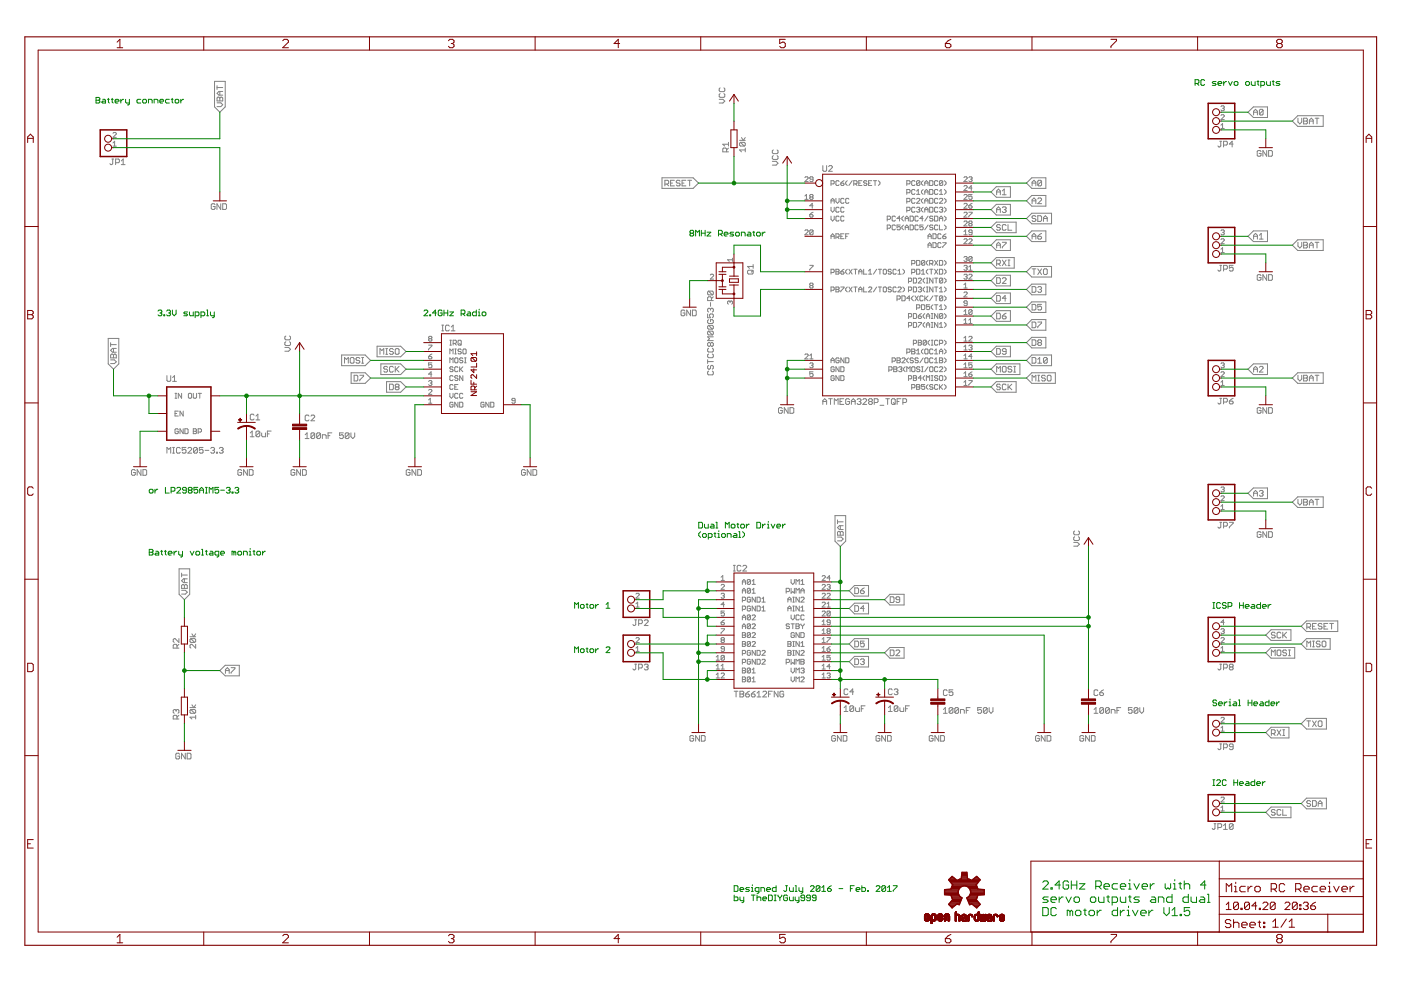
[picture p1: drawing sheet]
<svg xmlns="http://www.w3.org/2000/svg" width="297mm" height="210mm" viewBox="0 0 297 210" stroke-linecap="round" stroke-linejoin="round" font-family="sans-serif">
<g fill="none" stroke="#808080" stroke-width=".21">
<path d="M45.5 17.3h2.3v5.4l-1.2 1.1-1.1-1.1zM46 18.2v.8M46 18.6h1.2M46.6 19.4v.8M47.2 19.4h-.8l-.4 .4 .4 .4h.8M152.7 19.8l-.2 .2v.4l.2 .2h.8l.2-.2v-.4l-.2-.2M152.7 18.6l-.2 .2v.4l.2 .2h.8l.2-.2v-.4l-.2-.2M23.7 33.7h.4M23.9 33.7v1l-.2 .2-.4-.2M24 30.3l.3-.3v1M24 31h.7M24 28.3l.1-.2 .6 .2v.1l-.7 .7h.7"/>
<path d="M24.5 34.5h.6l.2-.2v-.4l-.2-.2h-.6v1.2M25.7 34.9h.8M25.7 34.1l.4-.4v1.2M46 20.8l.2-.2 .4 .2 .4-.2 .2 .2v.6h-1.2zM46 21.8h.8l.4 .4-.4 .4h-.8M46.6 20.8v.6M140.4 37.7h6.6l1.1 1.1-1.1 1.1h-6.6zM141 39h.6l.2-.2v-.4l-.2-.2h-.6v1.2M141.4 39l.4 .4M142.2 38.8h.4M143 38.2h-.8v1.2h.8M144.2 38.4l-.2-.2h-.4l-.2 .2 .2 .4h.4l.2 .2-.2 .4h-.4l-.2-.2"/>
<path d="M144.6 38.8h.4M145.4 38.2h-.8v1.2h.8M145.8 38.2h.8M146.2 38.2v1.2M152.5 21.1h.8l.4 .3-.4 .4h-.8M154.1 32.2v-.6l-.3-.2h-.4l-.2 .2v.6h1.3M154.5 31.4l-.4 .4M154.5 30.6h-1.3l.4 .4M154.5 30.2v.8M156.8 29.8h1.2M157 30.2h.8l.2 .2v.4l-.2 .2M157 30.2l-.2 .2v.4l.2 .2h.8"/>
<path d="M157 30.2l.8 .8M157.2 29.2l.4 .6 .4-.6M158 31.8h-1.2l.4 .4M158 31.4v.8M163.7 34.2h.8l.5 .4-.5 .4h-.8M164 33l-.3 .2v.4l.3 .2h.8l.2-.2v-.4l-.2-.2M164 31.8l-.3 .2v.4l.3 .2h.8l.2-.2v-.4l-.2-.2M170.6 37.7l.2-.2h.4l.1 .2v.1l-.7 .7h.7M172.4 38h-.5l-.2-.2 .2-.3h.3l.2 .2v.6l-.2 .2h-.3l-.2-.2M174.5 35.1v1l.2 .2h.4l.2-.2v-1M175.7 35.3l.2-.2h.4l.2 .2v.2l-.8 .8h.8M176.2 39h.5l.2-.2v-.3l-.2-.2h-.5v1"/>
<path d="M177.9 38.5l-.2-.2h-.3l-.2 .2v.7l.2 .1h.3l.2-.1M178.3 38.8h.5l.1 .4-.1 .1h-.4l-.1-.1zM178.9 38.3l-.6 .5M179.6 38.3l-.3 .4v.3l.3 .3M180.7 38.3l-.7 1M181 39h.5l.2-.2v-.3l-.2-.2h-.5v1M181.4 39l.3 .3M182.1 38.8h.3M182.8 38.3h-.7v1h.7M183.8 38.5l-.2-.2h-.3l-.2 .2 .2 .3h.3l.2 .2-.2 .3h-.3l-.2-.1M184.1 38.8h.4M184.8 38.3h-.7v1h.7"/>
<path d="M185.2 38.3h.7M185.5 38.3v1M186.2 38.3l.4 .4v.3l-.4 .3M192.3 39h.5l.2-.2v-.3l-.2-.2h-.5v1M194 38.5l-.2-.2h-.3l-.2 .2v.7l.2 .1h.3l.2-.1M195 38.5l-.1-.2h-.4l-.2 .2v.7M195 38.5v.7l-.1 .1h-.4l-.2-.1M195 38.5l-.7 .7M195.7 38.3l-.3 .4v.3l.3 .3M196.1 39.3v-.6l.3-.4 .4 .4v.6M196.1 38.8h.7M197.1 38.3h.5l.2 .2v.7l-.2 .1h-.5z"/>
<path d="M198.8 38.5l-.1-.2h-.4l-.2 .2v.7l.2 .1h.4l.1-.1M199.9 38.5l-.2-.2h-.4l-.1 .2v.7M199.9 38.5v.7l-.2 .1h-.4l-.1-.1M199.9 38.5l-.7 .7M200.2 38.3l.4 .4v.3l-.4 .3M204.4 37.7l.2-.2h.3l.2 .2v.1l-.7 .7h.7M204.4 39.5l.2-.2h.3l.2 .2v.2l-.7 .7h.7M205.4 37.7l.5-.2 .2 .2-.2 .3M205.8 38h.1M205.9 38l.2 .2-.2 .3-.5-.2M206.1 39.9h-.7l.5-.6v1.1M217.6 38.8l1.2-1.1h2.9v2.2h-2.9z"/>
<path d="M218.8 38.8h.8M218.8 39.4v-.8l.4-.4 .4 .4v.8M220.8 38.4l-.2-.2h-.4l-.2 .2v.8M220.8 38.4v.8l-.2 .2h-.4l-.2-.2M220.8 38.4l-.8 .8M258.6 30h.4M258.8 30v.9l-.2 .3-.4-.3M258.9 26.5l.3-.3v1M258.9 27.2h.7M258.9 24.5l.1-.2h.4l.2 .2v.2l-.7 .7h.7M258.9 22.6l.1-.2h.4l.2 .2-.2 .4M259.2 23h.2"/>
<path d="M259.4 23l.2 .1-.2 .4h-.4l-.1-.2M259.4 30.8h.6l.2-.3v-.4l-.2-.1h-.6v1.2M261.5 30.5h-.9l.6-.5v1.2M264.6 23.8l1.1-1.1h3v2.2h-3zM265.8 24.4v-.8l.4-.4 .4 .4v.8M265.8 23.8h.8M267.4 32.1l-.3-.2h-.4l-.1 .2v.8l.1 .2h.4l.3-.2v-.4h-.4M267.8 23.4v.8l-.2 .2h-.4l-.2-.2M267.8 23.4l-.2-.2h-.4l-.2 .2v.8M267.8 23.4l-.8 .8M268.6 31.9v1.2l-.8-1.2v1.2M269 31.9h.6l.2 .2v.8l-.2 .2h-.6z"/>
<path d="M275.1 24.5h5.4v2.3h-5.4l-1.1-1.1zM275.2 25.1v.8l.4 .4 .4-.4v-.8M276.4 25.1h.6l.2 .2-.2 .4 .2 .4-.2 .2h-.6zM276.4 25.7h.6M277.6 25.7h.8M277.6 26.3v-.8l.4-.4 .4 .4v.8M278.8 25.1h.8M279.2 25.1v1.2M45.6 43.4l-.2-.2h-.4l-.2 .2v.8l.2 .2h.4l.2-.2v-.4h-.4M46.8 43.2v1.2l-.8-1.2v1.2M47.2 43.2h.6l.2 .2v.8l-.2 .2h-.6zM150.6 58.3l.2-.2 .5 .2v.2l-.7 .7h.7"/>
<path d="M155.3 55.1h-1l.3 .3M155.3 54.7v.7M158.7 57.3h.8l.2 .2v.4l-.2 .2h-.8l-.2-.2v-.4zM159.7 56.5h-1.2l.4 .4M159.7 56.1v.8M159.7 57.3l-.4 .4M170.6 48.9l.2-.2h.4l.1 .2v.2l-.7 .7h.7M170.6 41.6l.4-.4v1.1M170.6 42.3h.7M171.7 45.5h.5l.2 .3-.2 .2h-.3zM171.7 56.3h.7l-.7 1M171.9 41.8l-.2-.2 .2-.4h.3l.2 .2-.2 .4"/>
<path d="M171.9 41.8l-.2 .1 .2 .4h.3l.2-.2-.2-.3M171.9 41.8h.3M172.4 48.9v.7l-.2 .2h-.3l-.2-.2M172.4 45l-.7 .5M172.4 48.9l-.2-.2h-.3l-.2 .2v.7M172.4 48.9l-.7 .7M172.4 43.6h-.7l.5-.5v1.1M176.2 43.1v-.7l.3-.3 .4 .3v.7M176.2 43.9v.7l.3 .4 .4-.4v-.7M176.2 45.8v.7l.3 .4 .4-.4v-.7M176.2 50.6v-.7l.3-.3 .4 .3v.7M176.2 57.8h.5l.2-.2-.2-.5h-.5v1"/>
<path d="M176.2 50.1h.7M176.2 42.6h.7M177.2 42.1v.7l.4 .3 .3-.3v-.7M177.2 50.3h.5l.2-.2v-.4l-.2-.1h-.5v1M177.2 57.1h.5l.2 .2-.2 .3 .2 .4-.2 .1h-.5zM177.2 57.6h.5M177.6 50.3l.3 .3M177.9 44.1l-.2-.2h-.3l-.2 .2v.7l.2 .2h.3l.2-.2M177.9 46l-.2-.2h-.3l-.2 .2v.7l.2 .2h.3l.2-.2M178.3 57.6h.5l.1 .4-.1 .1h-.4l-.1-.1zM178.3 50.1h.3M178.9 42.2l-.1-.1h-.4l-.1 .1v.7l.1 .2h.4l.1-.2"/>
<path d="M178.9 44.1l-.1-.2h-.4l-.1 .2v.7l.1 .2h.4l.1-.2M178.9 46l-.1-.2h-.4l-.1 .2v.7l.1 .2h.4l.1-.2M178.9 49.6h-.6v1h.6M178.9 57.1l-.6 .5M179.3 50.1h.3M179.6 57.1l-.3 .3v.4l.3 .3M180 42.2l-.2-.1h-.3l-.2 .1v.7l.2 .2h.3l.2-.2M180 49.6h-.7v1M180 57.1l.7 1M180.7 57.1l-.7 1M181 57.1h.7M181.4 57.1v1"/>
<path d="M182.1 58.1v-.7l.3-.3 .4 .3v.7M182.1 57.6h.7M183.1 57.1v1h.7M184.1 58.1h.7M184.1 57.4l.4-.3v1M185.9 57.1l-.7 1M186.2 57.1h.7M186.6 57.1v1M187.4 57.1h.4l.1 .2v.7l-.1 .1h-.4l-.1-.1v-.7zM188.1 46.5h.5l.2-.2v-.3l-.2-.2h-.5v1.1M188.1 48.4h.5l.2-.2v-.3l-.2-.2h-.5v1M189 57.3l-.2-.2h-.3l-.2 .3 .2 .2h.3l.2 .4-.2 .1h-.3l-.2-.1"/>
<path d="M189.8 46l-.1-.2h-.4l-.2 .2v.7l.2 .2h.4l.1-.2M189.8 47.9l-.1-.2h-.4l-.2 .2v.7l.2 .1h.4l.1-.1M190 57.3l-.2-.2h-.3l-.2 .2v.7l.2 .1h.3l.2-.1M190.4 58.1h.7M190.4 57.4l.3-.3v1M190.9 47.7h-.7v.5l.3-.2 .4 .2v.4l-.2 .1h-.3l-.2-.1M190.9 46.3h-.7l.5-.5v1.1M191.4 57.1l.3 .3v.4l-.3 .3M191.6 45.8l-.4 .4v.3l.4 .4M191.6 47.7l-.4 .3v.4l.4 .3M191.9 46.9v-.7l.4-.4 .3 .4v.7M191.9 48.7v-.7l.4-.3 .3 .3v.7"/>
<path d="M191.9 48.2h.7M191.9 46.3h.7M192.3 44.6h.5l.2-.2v-.3l-.2-.2h-.5v1.1M192.3 42.8h.5l.2-.2v-.4l-.2-.1h-.5v1M192.3 40.9h.5l.2-.2-.2-.5h-.5v1M192.6 59.7h.5l.2-.2v-.4l-.2-.1h-.5v1M193 45.8h.5l.2 .2v.7l-.2 .2h-.5zM193 47.7h.5l.2 .2v.7l-.2 .1h-.5zM193.3 55.9h.5l.2-.2v-.3l-.2-.2h-.5v1M193.3 57.8h.5l.2-.2-.2-.5h-.5v1M193.7 59h.5l.1 .1v.7l-.1 .2h-.5zM194 40.4l-.2-.2h-.3l-.2 .2v.6l.2 .2h.3l.2-.2"/>
<path d="M194 42.2l-.2-.1h-.3l-.2 .1v.7l.2 .2h.3l.2-.2M194 44.1l-.2-.2h-.3l-.2 .2v.7l.2 .2h.3l.2-.2M194.3 55.2h.6l.1 .2v.7l-.1 .1h-.6zM194.3 57.1h.6l.1 .2v.7l-.1 .1h-.6zM194.3 42.2l.2-.1h.4l.1 .1v.2l-.7 .7h.7M194.3 44.1l.2-.2h.4l.1 .2-.1 .3M194.3 41.2h.7M194.3 40.5l.4-.3v1M194.7 46l-.2-.2h-.3l-.2 .2v.7l.2 .2h.3l.2-.2M194.7 47.9l-.2-.2h-.3l-.2 .2v.7l.2 .1 .5-.1M194.7 59.1l.2-.1h.3l.2 .1-.7 .9h.7M194.7 44.4h.2"/>
<path d="M194.9 44.4l.1 .2-.1 .4h-.4l-.2-.2M195.4 58.1h.7M195.4 57.4l.3-.3v1M195.7 47.7h-.7v.5l.4-.2 .3 .2v.4l-.2 .1h-.3l-.2-.1M195.7 40.2l-.3 .3v.4l.3 .3M195.7 42.1l-.3 .3v.4l.3 .3M195.7 43.9l-.3 .4v.3l.3 .4M195.7 46.3h-.7l.5-.5v1.1M196.1 55.4l-.2-.2-.5 .2v.7M196.1 41.2v-.7l.3-.3 .4 .3v.7M196.1 43.1v-.7l.3-.3 .4 .3v.7M196.1 45v-.7l.3-.4 .4 .4v.7"/>
<path d="M196.1 55.4v.7l-.2 .1-.5-.1M196.1 42.6h.7M196.1 59l-.4 .3v.4l.4 .3M196.1 55.4l-.7 .7M196.1 44.4h.7M196.1 40.7h.7M196.4 59h.4M196.6 59v1M196.8 55.2l-.4 .4v.3l.4 .3M196.8 57.1l-.4 .3v.4l.4 .3M196.8 50.1h.6M196.8 50.6v-.7l.3-.3 .3 .3v.7"/>
<path d="M196.8 52.5v-.7l.3-.3 .3 .3v.7M196.8 52h.6M196.8 47.7l-.7 1M196.8 45.8l-.7 1.1M197.1 40.2h.5l.2 .2v.6l-.2 .2h-.5zM197.1 42.1h.5l.2 .1v.7l-.2 .2h-.5zM197.1 43.9h.5l.2 .2v.7l-.2 .2h-.5zM197.1 55.9h.5l.2-.2v-.3l-.2-.2h-.5v1M197.1 57.1h.7M197.4 57.1v1M197.4 55.9l.4 .3M197.8 46l-.2-.2h-.3l-.2 .2 .2 .3h.3l.2 .2-.2 .4h-.3l-.2-.2"/>
<path d="M197.8 47.9l-.2-.2h-.3l-.2 .3 .2 .2h.3l.2 .4-.2 .1h-.3l-.2-.1M197.8 49.6h.5l.2 .1v.7l-.2 .2h-.5zM197.8 51.5h.5l.2 .1v.7l-.2 .2h-.5zM197.8 59v1l-.7-1v1M198.1 45.8h.6l.1 .2v.7l-.1 .2h-.6zM198.1 59h.7M198.1 57.1l.7 1M198.1 55.2l.7 1M198.5 59v1M198.8 42.2l-.1-.1h-.4l-.2 .1v.7l.2 .2h.4l.1-.2M198.8 40.4l-.1-.2h-.4l-.2 .2v.6l.2 .2h.4l.1-.2M198.8 44.1l-.1-.2h-.4l-.2 .2v.7l.2 .2h.4l.1-.2"/>
<path d="M198.8 47.9l-.1-.2h-.4l-.2 .2v.7l.2 .1h.4l.1-.1M198.8 57.1l-.7 1M198.8 55.2l-.7 1M199.2 46.9v-.7l.3-.4 .4 .4v.7M199.2 47.7v1h.7M199.2 55.2h.5l.2 .2v.7l-.2 .1h-.5zM199.2 57.1h.5l.2 .2v.7l-.2 .1h-.5zM199.2 44.1l.1-.2h.4l.2 .2-.2 .3M199.2 42.2l.1-.1h.4l.2 .1v.2l-.7 .7h.7M199.2 41.2h.7M199.2 40.5l.3-.3v1M199.2 46.3h.7"/>
<path d="M199.5 49.7l-.2-.1h-.3l-.2 .1v.7l.2 .2h.3l.2-.2M199.5 51.6l-.2-.1h-.3l-.2 .1v.7l.2 .2h.3l.2-.2M199.5 44.4h.2M199.7 44.4l.2 .2-.2 .4h-.4l-.1-.2M199.9 59.1l-.2-.1h-.4l-.1 .1v.7M199.9 50.1h.5l.2 .3-.6 .2-.1-.2zM199.9 51.5h.7l-.7 1M199.9 59.1v.7l-.2 .2h-.4l-.1-.2M199.9 59.1l-.7 .7M200.2 40.2l.4 .3v.4l-.4 .3M200.2 42.1l.4 .3v.4l-.4 .3M200.2 43.9l.4 .4v.3l-.4 .4"/>
<path d="M200.2 45.8l.4 .4v.3l-.4 .4M200.2 47.7l.4 .3v.4l-.4 .3M200.2 55.2l.4 .4v.3l-.4 .3M200.2 57.1l.4 .3v.4l-.4 .3M200.2 59l.4 .3v.4l-.4 .3M200.6 49.6l-.7 .5M204.4 49.1l.3-.4v1.1M204.4 47.1l.2-.2h.3l.2 .2v.1l-.7 .7h.7M204.4 58.3l.5-.2 .2 .2-.2 .4M204.4 56.4l.5-.1 .2 .1-.2 .4M204.4 50.8l.2-.2h.3l.2 .2v.2l-.7 .7h.7M204.4 45.2l.2-.2h.3l.2 .2v.1l-.7 .7h.7"/>
<path d="M204.4 49.8h.7M204.4 43.3l.2-.2h.3l.2 .2v.2l-.7 .7h.7M204.4 41.4l.2-.2h.3l.2 .2v.2l-.7 .7h.7M204.4 54.6l.5-.2 .2 .2-.2 .3M204.7 58.7h.2M204.7 56.8h.2M204.7 54.9h.2M204.9 56.8l.2 .2-.2 .3-.5-.2M204.9 54.9l.2 .2-.2 .3-.5-.2M204.9 58.7l.2 .1-.2 .4-.5-.2M205.4 43.6h.5l.2 .4-.2 .2h-.3l-.2-.2zM205.4 45h.7v.2l-.7 .6v.2"/>
<path d="M205.4 50.8l.2-.2h.3l.2 .2v.2l-.7 .7h.7M205.4 58.3l.2-.2h.3l.2 .2v.2l-.7 .7h.7M205.4 56.6l.4-.3v1M205.4 57.3h.7M205.6 47.4l-.2-.2 .2-.3h.3l.2 .2-.2 .3M205.6 47.4l-.2 .2 .2 .3h.3l.2-.2-.2-.3M205.6 47.4h.3M206.1 49.3h-.5l-.2-.2 .2-.4h.3l.2 .2v.7l-.2 .2-.5-.2M206.1 41.2h-.7v.6l.4-.2 .3 .2v.3l-.2 .2-.5-.2M206.1 54.6v.6l-.2 .2-.5-.2M206.1 54.6l-.2-.2-.5 .2v.6M206.1 54.6l-.7 .6"/>
<path d="M206.1 43.1l-.7 .5M210.1 44.4l1.1-1.1h3v2.3h-3zM210.1 55.7l1.1-1.1h3.8v2.3h-3.8zM210.1 48.2l1.1-1.1h4.2v2.2h-4.2zM210.1 40.7l1.1-1.1h3v2.2h-3zM211.2 50.8h3v2.3h-3l-1.1-1.1zM211.2 58.4h3v2.2h-3l-1.1-1.1zM211.3 55.9h.6l.2-.2v-.4l-.2-.2h-.6v1.2M211.3 52h.8M211.3 44.4h.8M211.3 40.7h.8M211.3 41.3v-.8l.4-.4 .4 .4v.8"/>
<path d="M211.3 45.1v-.8l.4-.4 .4 .4v.8M211.3 52.6v-.8l.4-.4 .4 .4v.8M211.3 58.9h.6l.2 .2v.8l-.2 .2h-.6zM211.7 55.9l.4 .4M212.1 47.8l-.2-.2h-.4l-.2 .2 .2 .4h.4l.2 .2v.2l-.2 .2h-.4l-.2-.2M212.5 59.1l.2-.2h.4l.2 .2v.2l-.8 .8h.8M212.5 44l.2-.1h.4l.2 .1-.2 .4M212.5 51.4h.8v.2l-.8 .8v.2M212.5 55.1l.8 1.2M212.5 40.5l.4-.4v1.2M212.5 41.3h.8M212.9 44.4h.2"/>
<path d="M213.1 44.4l.2 .3-.2 .4h-.4l-.2-.2M213.3 47.8l-.2-.2h-.4l-.2 .2v.8l.2 .2h.4l.2-.2M213.3 55.1l-.8 1.2M213.7 47.6v1.2h.8M213.7 55.1h.4M213.7 56.3h.4M213.9 55.1v1.2M217.6 46.3l1.2-1.1h4.1v2.3h-4.1zM218.8 56.5h4.1v2.2h-4.1l-1.2-1.1zM218.8 41.4h2.9v2.3h-2.9l-1.2-1.1zM218.8 49h2.9v2.2h-2.9l-1.2-1.1zM218.8 50.7v-.8l.4-.4 .4 .4v.8"/>
<path d="M218.8 50.1h.8M218.8 42.6h.8M218.8 43.2v-.8l.4-.4 .4 .4v.8M218.8 57h.8M219.2 57v1.2M219.6 45.9l-.2-.2h-.4l-.2 .2 .2 .4h.4l.2 .2-.2 .4h-.4l-.2-.2M220 42.2l.2-.2h.4l.2 .2v.2l-.8 .8h.8M220 50.1h.6l.2 .4-.2 .2h-.4l-.2-.2zM220 45.7h.6l.2 .2v.8l-.2 .2h-.6zM220 57l.8 1.2M220.8 49.5l-.8 .6M220.8 57l-.8 1.2"/>
<path d="M221.2 57.2l.2-.2h.4l.2 .2v.8l-.2 .2h-.4l-.2-.2zM221.2 46.3h.8M221.2 46.9v-.8l.4-.4 .4 .4v.8M258.6 56.3h.4M258.8 56.3v1l-.2 .2-.4-.2M258.9 50.8l.1-.2h.4l.2 .2v.2l-.7 .7h.7M258.9 48.9l.1-.2h.4l.2 .2-.2 .4M258.9 52.9l.3-.4v1.1M258.9 53.6h.7M259.2 49.3h.2M259.4 49.3l.2 .1-.2 .4h-.4l-.1-.2M259.4 57.1h.6l.2-.2v-.4l-.2-.2h-.6v1.2"/>
<path d="M261.5 56.3h-.9v.6l.4-.2 .5 .2v.4l-.3 .2h-.4l-.2-.2M265.7 49h3v2.2h-3l-1.1-1.1zM265.8 50.1h.8M265.8 50.7v-.8l.4-.4 .4 .4v.8M267 50.7h.8M267 49.9l.4-.4v1.2M267.4 58.4l-.3-.2h-.4l-.1 .2v.8l.1 .2h.4l.3-.2v-.4h-.4M268.6 58.2v1.2l-.8-1.2v1.2M269 58.2h.6l.2 .2v.8l-.2 .2h-.6zM275.1 50.8h5.4v2.3h-5.4l-1.1-1.1zM275.2 51.4v.8l.4 .4 .4-.4v-.8M276.4 52h.6"/>
<path d="M276.4 51.4h.6l.2 .2-.2 .4 .2 .4-.2 .2h-.6zM277.6 52h.8M277.6 52.6v-.8l.4-.4 .4 .4v.8M278.8 51.4h.8M279.2 51.4v1.2M22.9 71.8h2.3v5.4l-1.1 1.1-1.2-1.1zM23.5 75.3l.2-.2 .4 .2 .4-.2 .2 .2v.6h-1.2zM23.5 76.3h.8l.4 .4-.4 .4h-.8M23.5 72.7v.8M23.5 73.1h1.2M24.1 73.9v.8M24.1 75.3v.6"/>
<path d="M24.7 73.9h-.8l-.4 .4 .4 .4h.8M35.4 79.7v1l.2 .2h.4l.2-.2v-1M60.4 73.7h.8l.4 .4-.4 .4h-.8M60.6 72.5l-.2 .2v.4l.2 .2h.8l.2-.2v-.4l-.2-.2M60.6 71.2l-.2 .2v.4l.2 .3h.8l.2-.3v-.4l-.2-.2M72.4 75.3h5l1.2 1.1-1.2 1.1h-5zM73 77v-1.2l.4 .4 .5-.4v1.2M74.4 79h3l1.2 1.2-1.2 1.1h-3zM74.5 75.8h.4l.2 .2v.8l-.2 .2h-.4l-.2-.2v-.8zM75.1 79.6h.6l.2 .2v.8l-.2 .2h-.6zM76.3 76l-.2-.2h-.4l-.2 .4 .2 .2h.4l.2 .4-.2 .2h-.4l-.2-.2M76.3 79.6h.8v.2l-.8 .8v.2"/>
<path d="M76.7 75.8h.4M76.7 77h.4M76.9 75.8v1.2M79.9 73.4h5l1.2 1.1-1.2 1.1h-5zM80.6 75.1v-1.2l.4 .4 .4-.4v1.2M80.8 77.2h4.1l1.2 1.1-1.2 1.1h-4.1zM81.8 75.1h.4M81.8 73.9h.4M82 73.9v1.2M82.2 77.9l-.2-.2h-.4l-.2 .2 .2 .4h.4l.2 .2-.2 .4h-.4l-.2-.2M83.4 74.1l-.2-.2h-.4l-.2 .4 .2 .2h.4l.2 .4-.2 .2h-.4l-.2-.2M83.4 77.9l-.2-.2h-.4l-.2 .2v.8l.2 .2h.4l.2-.2"/>
<path d="M83.8 77.7v1.2M84 73.9h.4l.2 .2v.8l-.2 .2h-.4l-.2-.2v-.8zM84 78.3l.6 .6M84.6 77.7l-.8 .8M90.9 75.6h.5l.2 .3-.2 .2h-.3l-.2-.2zM90.9 73.2h.7l-.7 1M91.1 71.8l-.2 .2 .2 .3h.3l.2-.1-.2-.4M91.1 71.8l-.2-.2 .2-.3h.3l.2 .2-.2 .3M91.1 71.8h.3M91.6 76.9h-.7v.5l.3-.1 .4 .1v.4l-.2 .2-.5-.2M91.6 79.3h-.7l.5-.5v1.1M91.6 75.1l-.7 .5"/>
<path d="M93.7 68.9h.4M93.7 70.1h.4M93.9 68.9v1.2M95.3 69.2l-.2-.3h-.4l-.2 .3v.8l.2 .1h.4l.2-.1M95.4 73.2h.3M95.4 72.1h.3M95.4 76.9v-1l.3 .3 .4-.3v1M95.4 75v-1l.3 .4 .4-.4v1M95.5 72.1v1.1M95.7 69.3l.4-.4v1.2M95.7 70.1h.8M96.1 77.9l-.2-.1h-.4l-.1 .1 .1 .4h.4l.2 .3-.2 .2h-.4l-.1-.2"/>
<path d="M96.1 79.8l-.2-.1h-.4l-.1 .1v.7l.1 .2h.4l.2-.2M96.1 72.8h.5l.2-.2v-.3l-.2-.2h-.5v1.1M96.4 75h.4M96.4 74h.4M96.4 72.8l.4 .4M96.6 75.9h.3l.2 .2v.7l-.2 .1h-.3l-.2-.1v-.7zM96.6 74v1M97.1 79.8l-.2-.1h-.3l-.2 .1 .2 .4h.3l.2 .1-.2 .4h-.3l-.2-.2M97.1 77.9l-.2-.1h-.3l-.2 .1v.7l.2 .2h.3l.2-.2M97.1 72.3l.2-.2h.3l.2 .2v.7l-.2 .2h-.3l-.2-.2zM97.5 77.8v1M97.5 72.8l.3 .4"/>
<path d="M97.6 78.3l.5 .5M97.8 74.2l-.2-.2h-.3l-.2 .4 .2 .1h.3l.2 .4-.2 .1h-.3l-.2-.1M98.1 76.1l-.1-.2h-.4l-.1 .2 .1 .3h.4l.1 .4-.1 .1h-.4l-.1-.1M98.1 79.7v1l-.6-1v1M98.1 77.8l-.6 .7M98.3 74h.4l.1 .2v.7l-.1 .1h-.4l-.2-.1v-.7zM98.5 75.9h.3M98.5 76.9h.3M98.7 75.9v1M145.2 66l-.2-.3h-.4l-.2 .3v.8l.2 .2h.4l.2-.2v-.4h-.4M146.4 65.7v1.3l-.8-1.3v1.3M146.8 65.7h.6l.2 .3v.8l-.2 .2h-.6z"/>
<path d="M150 66.6v.8h.6l-.2-.4 .2-.4h.4l.2 .2v.4l-.2 .2M150 76.3v.8M150 76.7h1.2M150.2 70.2l-.2 .2v.4l.2 .2h.8M150.2 78.7l-.2 .2v.4l.2 .2h.8l.2-.2v-.4l-.2-.2M150.2 61.7l-.2 .2v.4l.2 .2h.8M150.2 67.8l-.2 .2v.4l.2 .2h.8l.2-.2v-.4l-.2-.2h-.4v.4M150.2 69l-.2 .2v.4l.2 .2h.8M150.2 73.8l-.2 .2v.4l.2 .2h.8l.2-.2v-.4l-.2-.2M150.2 75.1l-.2 .1v.4l.2 .2h.8l.2-.2v-.4l-.2-.1M150.2 77.5l-.2 .2v.4l.2 .2 .4-.2v-.4l.2-.2 .4 .2v.4l-.2 .2M150.2 61.7h.8l.2 .2v.4l-.2 .2"/>
<path d="M150.2 69h.8l.2 .2v.4l-.2 .2M150.2 70.2h.8l.2 .2v.4l-.2 .2M150.2 70.2l.8 .8M150.2 69l.8 .8M150.2 61.7l.8 .8M150.6 65.6l-.2-.2-.4 .2v.4l.2 .2M150.6 72.8l-.2-.2-.4 .2v.4l.2 .2 .4-.2M150.6 65.6l.2-.2 .4 .2v.4l-.2 .2M150.6 72.8l.2-.2 .4 .2v.4l-.2 .2-.4-.2M150.6 64.2v.7M150.6 65.6v.2M150.6 72.8v.4"/>
<path d="M150.8 63.7v-.6l-.2-.2h-.4l-.2 .2v.6h1.2M151.2 71.4h-1.2l.4 .4-.4 .4h1.2M151.2 62.9l-.4 .4M154.8 64l.2-.2 .3 .2v.3l-.2 .2M154.8 64l-.2-.2-.3 .2v.3l.1 .2M154.8 64v.2M170.6 75.2l.2-.1h.4l.1 .1v.2l-.7 .7h.7M171.7 77.1l.2-.2h.3l.2 .2-.2 .3M171.7 76.1h.7M171.7 75.4l.3-.3v1M171.9 60.5l-.2-.1 .2-.4h.3l.2 .2-.2 .3M171.9 60.5l-.2 .2 .2 .4h.3l.2-.2-.2-.4"/>
<path d="M171.9 60.5h.3M172 77.4h.2M172.2 77.4l.2 .2-.2 .4h-.3l-.2-.2M172.4 78.8h-.7v.5l.3-.1 .4 .1-.2 .6h-.3l-.2-.2M176.2 61.6h.5l.2-.2v-.4l-.2-.1h-.5v1M176.2 76.9v-.7l.3-.3 .4 .3v.7M176.2 76.4h.7M176.9 77.9l-.2-.1h-.3l-.2 .1v.7l.2 .2h.3l.2-.2v-.3h-.4M176.9 79.8l-.2-.1h-.3l-.2 .1v.7l.2 .2h.3l.2-.2v-.3h-.4M177.2 60.9h.5l.2 .1-.2 .4 .2 .3-.2 .2h-.5zM177.2 61.4h.5M177.9 76.1l-.2-.2h-.3l-.2 .2v.7l.2 .1h.3l.2-.1v-.4h-.3"/>
<path d="M177.9 77.8v1l-.7-1v1M177.9 79.7v1l-.7-1v1M178.3 79.7h.5l.1 .1v.7l-.1 .2h-.5zM178.3 60.9h.6l-.6 1M178.3 77.8h.5l.1 .1v.7l-.1 .2h-.5zM178.9 75.9v1l-.6-1v1M179.3 75.9h.5l.2 .2v.7l-.2 .1h-.5zM179.6 60.9l-.3 .3v.4l.3 .3M180 60.9l.7 1M180.7 60.9l-.7 1M181 60.9h.7M181.4 60.9v1"/>
<path d="M182.1 61.4h.7M182.1 61.9v-.7l.3-.3 .4 .3v.7M183.1 60.9v1h.7M184.1 61l.2-.1h.4l.1 .1-.7 .9h.7M185.9 60.9l-.7 1M186.2 60.9h.7M186.6 60.9v1M187.4 60.9h.4l.1 .1v.7l-.1 .2h-.4l-.1-.2v-.7zM188.4 78.5h.6l.1-.2v-.4l-.1-.1h-.6v1M189 61l-.2-.1h-.3l-.2 .1 .2 .4h.3l.2 .2-.2 .3h-.3l-.2-.2M189.1 76.6h.6l.1-.2v-.3l-.1-.2h-.6v1M189.5 77.8h.5l.2 .1-.2 .4 .2 .3-.2 .2h-.5z"/>
<path d="M189.5 78.3h.5M190 61l-.2-.1h-.3l-.2 .1v.7l.2 .2h.3l.2-.2M190.2 75.9h.5l.2 .2-.2 .3 .2 .4-.2 .1h-.5zM190.2 63.4h.5l.2-.2v-.3l-.2-.2h-.5v1.1M190.2 76.4h.5M190.4 61l.1-.1 .6 .1v.2l-.7 .7h.7M190.5 77.9l.6-.1 .1 .1-.1 .4M190.9 78.3h.2M191.1 78.3l.1 .2-.1 .3-.6-.2M191.2 76.1l.2-.2h.3l.2 .2v.1l-.7 .7h.7M191.2 62.7h.5l.2 .2v.7l-.2 .2h-.5zM191.4 60.9l.3 .3v.4l-.3 .3"/>
<path d="M191.9 77.8l-.3 .3v.4l.3 .3M192.3 74.7h.5l.2-.2-.2-.5h-.5v1M192.3 78.8v-1l.3 .3 .4-.3v1M192.6 61.6h.5l.2-.2v-.4l-.2-.1h-.5v1M192.6 67.2h.5l.2-.2v-.3l-.2-.2h-.5v1M192.6 69.1h.5l.2-.2v-.4l-.2-.1h-.5v1M192.6 75.9l-.3 .3v.4l.3 .3M193 63.2h-.7l.5-.5v1.1M193.3 74h.5l.2 .2-.2 .3 .2 .4-.2 .1h-.5zM193.3 74.5h.5M193.5 77.8h.3l.2 .1v.7l-.2 .2h-.3l-.2-.2v-.7zM193.7 62.7l-.4 .4v.3l.4 .4"/>
<path d="M193.7 60.9h.5l.1 .1v.7l-.1 .2h-.5zM193.7 66.5h.5l.1 .2v.7l-.1 .1h-.5zM193.7 68.4h.5l.1 .1v.7l-.1 .2h-.5zM193.7 72.8h.5l.1-.2v-.3l-.1-.2h-.5v1.1M193.7 79.7h.5l.1 .1-.1 .4 .1 .3-.1 .2h-.5zM193.7 76.1l-.6-.2-.1 .3 .1 .2h.4l.2 .4-.2 .1h-.4l-.1-.1M194 62.7l.7 1.1M194.3 74.4l.4-.4v1M194.3 65.3h.6l.1-.2v-.3l-.1-.2h-.6v1M194.3 75h.7M194.7 61l.2-.1h.3l.2 .1-.2 .4M194.7 76.1l-.2-.2h-.3l-.2 .2 .2 .3 .5 .2-.2 .3h-.3l-.2-.1"/>
<path d="M194.7 67h.5l.2 .4-.2 .1h-.3l-.2-.1zM194.7 68.4h.7l-.7 1M194.7 72.1h.5l.2 .2-.2 .3 .2 .4-.2 .2h-.5zM194.7 72.6h.5M194.7 62.7l-.7 1.1M195 77.9l-.1-.1h-.4l-.2 .3 .2 .2h.4l.1 .3-.1 .2h-.4l-.2-.2M195 61.4h.2M195.2 61.4l.2 .2-.2 .3h-.3l-.2-.2M195.4 64.6h.5l.2 .2v.7l-.2 .1h-.5zM195.4 77.8h.3M195.4 78.8h.3M195.4 66.5l-.7 .5"/>
<path d="M195.6 77.8v1M195.7 62.9l-.2-.2h-.3l-.2 .2v.7l.2 .2h.3l.2-.2M195.7 74l-.3 .4v.3l.3 .3M195.7 75.9l-.7 1M196.1 62.7v1.1M196.1 79.7l-.4 .3v.3l.4 .4M196.1 60.9l-.4 .3v.4l.4 .3M196.1 66.5l-.4 .3v.4l.4 .3M196.1 68.4l-.4 .3v.4l.4 .3M196.2 74h.4l.2 .2v.7l-.2 .1h-.4l-.1-.1v-.7zM196.2 75.9h.4l.2 .2v.7l-.2 .1h-.4l-.1-.1v-.7zM196.2 63.2l.6 .6"/>
<path d="M196.4 72.3l-.2-.2h-.3l-.2 .2v.7M196.4 72.3l-.7 .7M196.4 67.5v-.7l.4-.3 .3 .3v.7M196.4 69.4v-.7l.4-.3 .3 .3v.7M196.4 72.3v.7l-.2 .2h-.3l-.2-.2M196.4 60.9h.4M196.4 61.9h.4M196.4 68.9h.7M196.4 67h.7M196.4 60h.4M196.6 60.9v1M196.8 77.8l-.7 1"/>
<path d="M196.8 62.7l-.7 .7M197.1 77.9l.2-.1h.3l.2 .1v.7l-.2 .2h-.3l-.2-.2zM197.1 64.6h-.7v.5l.4-.1 .3 .1v.4l-.2 .1-.5-.1M197.1 72.1l-.3 .4v.3l.3 .4M197.4 79.7h.4M197.4 73.2h.4M197.4 72.1h.4M197.4 68.4h.4M197.4 69.4h.4M197.4 66.5h.4M197.4 67.5h.4M197.6 66.5v1"/>
<path d="M197.6 68.4v1M197.6 72.1v1.1M197.6 79.7v1M197.8 60.9v1l-.7-1v1M197.8 74.2l-.2-.2h-.3l-.2 .2v.7l.2 .1h.3l.2-.1M197.8 76.1l-.2-.2h-.3l-.2 .2v.7l.2 .1h.3l.2-.1M197.8 64.6l-.4 .4v.3l.4 .3M197.8 62.7l-.7 1.1M198.1 60.9h.7M198.1 76.9h.7M198.1 75h.7M198.1 76.2l.4-.3v1"/>
<path d="M198.1 74.4l.4-.4v1M198.1 64.6h.7M198.1 62.7h.7M198.5 60.9v1M198.5 62.7v1.1M198.5 64.6v1M198.8 77.9l-.1-.1h-.4l-.2 .1v.7l.2 .2h.4l.1-.2M198.8 66.5v1l-.7-1v1M198.8 68.4v1l-.7-1v1M198.8 72.3l-.1-.2h-.4l-.2 .2v.7l.2 .2h.4l.1-.2M198.8 79.8l-.1-.1h-.4l-.2 .1 .2 .4h.4l.1 .1-.1 .4h-.4l-.2-.2M199.2 72.8h.5l.2-.2v-.3l-.2-.2h-.5v1.1"/>
<path d="M199.2 75v-.6l.3-.4 .4 .4v.6M199.2 75.9h.5l.2 .2-.2 .3 .2 .4-.2 .1h-.5zM199.2 61.9h.7M199.2 77.9l.1-.1h.4l.2 .1v.2l-.7 .7h.7M199.2 76.4h.5M199.2 74.5h.7M199.2 69.4h.7M199.2 68.7l.3-.3v1M199.2 61.2l.3-.3v1M199.2 65l.3-.4v1M199.2 65.6h.7M199.3 79.7h.4l.2 .1v.7l-.2 .2h-.4l-.1-.2v-.7z"/>
<path d="M199.9 66.7v.7l-.2 .1h-.4l-.1-.1M199.9 62.9l-.2-.2h-.4l-.1 .2v.7M199.9 66.7l-.2-.2h-.4l-.1 .2v.7M199.9 62.9v.7l-.2 .2h-.4l-.1-.2M199.9 66.7l-.7 .7M199.9 62.9l-.7 .7M200.2 60.9l.4 .3v.4l-.4 .3M200.2 62.7l.4 .4v.3l-.4 .4M200.2 64.6l.4 .4v.3l-.4 .3M200.2 66.5l.4 .3v.4l-.4 .3M200.2 68.4l.4 .3v.4l-.4 .3M200.2 72.1l.4 .4v.3l-.4 .4"/>
<path d="M200.2 74l.4 .4v.3l-.4 .3M200.2 75.9l.4 .3v.4l-.4 .3M200.2 77.8l.4 .3v.4l-.4 .3M200.2 79.7l.4 .3v.3l-.4 .4M204.4 68.6h.7M204.4 60.4l.3-.4v1.1M204.4 66l.3-.3v1M204.4 67.9l.3-.4v1.1M204.4 71.6l.3-.3v1M204.4 73.5l.3-.3v1M204.4 75.4l.3-.3v1M204.4 77.3l.3-.4v1.1"/>
<path d="M204.4 79.2l.3-.4v1.1M204.4 62.1l.2-.2h.3l.2 .2v.2l-.7 .6h.7M204.4 61.1h.7M204.4 78h.7M204.4 79.9h.7M204.4 76.1h.7M204.4 74.2h.7M204.4 72.3h.7M204.4 66.7h.7M205.1 64.3h-.5l-.2-.2 .2-.3h.3l.2 .2v.6l-.2 .2-.5-.2M205.4 68.6h.7M205.4 71.5l.2-.2h.3l.2 .2v.1l-.7 .7h.7"/>
<path d="M205.4 73.3l.5-.1 .2 .1-.2 .4M205.4 79.3h.5l.2 .4-.2 .2h-.3l-.2-.2zM205.4 67.9l.4-.4v1.1M205.8 73.7h.1M205.9 73.7l.2 .2-.2 .3-.5-.2M206.1 65.8v.7l-.2 .2-.5-.2M206.1 76.9h-.7v.5l.4-.1 .3 .1v.4l-.2 .2-.5-.2M206.1 65.8l-.2-.1-.5 .1v.7M206.1 78.8l-.7 .5M206.1 75.6h-.7l.5-.5v1M206.1 65.8l-.7 .7M210.1 63.2l1.1-1.1h3v2.3h-3z"/>
<path d="M210.1 78.3l1.1-1.1h5v2.2h-5zM211.2 73.4h3v2.2h-3l-1.1-1.1zM211.2 65.9h3v2.2h-3l-1.1-1.1zM211.3 78.9v-1.2l.4 .4 .4-.4v1.2M211.3 62.7h.6l.2 .1v.8l-.2 .3h-.6zM211.3 66.4h.6l.2 .2v.8l-.2 .2h-.6zM211.3 73.9h.6l.2 .2v.8l-.2 .2h-.6zM212.5 67h.6l.2 .4-.2 .2h-.4l-.2-.2zM212.5 77.9l.2-.2h.4l.2 .2v.8l-.2 .2h-.4l-.2-.2zM213.3 74.5h-.6l-.2-.2 .2-.4h.4l.2 .2v.8l-.2 .2h-.4l-.2-.2M213.3 63.2h-.8l.6-.5v1.2M213.3 66.4l-.8 .6"/>
<path d="M214.5 77.9l-.2-.2h-.4l-.2 .4 .2 .2h.4l.2 .4-.2 .2h-.4l-.2-.2M214.9 77.7h.4M214.9 78.9h.4M215.1 77.7v1.2M217.6 61.4l1.2-1.2h2.9v2.3h-2.9zM217.6 72.6l1.2-1.1h2.9v2.3h-2.9zM217.6 65.1l1.2-1.1h2.9v2.3h-2.9zM218.8 75.3h4.1v2.2h-4.1l-1.2-1.1zM218.8 67.8h2.9v2.2h-2.9l-1.2-1.1zM218.8 64.5h.6l.2 .2v.8l-.2 .2h-.6zM218.8 72.1h.6l.2 .1v.8l-.2 .2h-.6zM218.8 60.8h.6l.2 .2v.8l-.2 .2h-.6z"/>
<path d="M218.8 68.3h.6l.2 .2v.8l-.2 .2h-.6zM218.8 75.8h.6l.2 .2v.8l-.2 .2h-.6zM220 61l.2-.2h.4l.2 .2-.2 .4M220 79.6h.4M220 68.3h.8v.2l-.8 .8v.2M220 77h.8M220 76.2l.4-.4v1.2M220.2 72.6l-.2 .3 .2 .3h.4l.2-.2-.2-.4M220.2 72.6l-.2-.1 .2-.4h.4l.2 .1-.2 .4M220.2 72.6h.4M220.2 79.6v1.2M220.4 61.4h.2"/>
<path d="M220.6 61.4l.2 .2-.2 .4h-.4l-.2-.2M220.8 64.5h-.8v.6l.4-.2 .4 .2v.4l-.2 .2h-.4l-.2-.2M221.6 79.8l-.2-.2h-.4l-.2 .2 .2 .4h.4l.2 .2-.2 .4h-.4l-.2-.2M222 79.8l.2-.2h.5l.1 .2v.8l-.1 .2h-.5l-.2-.2zM222 76v.8l-.2 .2h-.4l-.2-.2M222 76l-.2-.2h-.4l-.2 .2v.8M222 76l-.8 .8M258.9 79l.1-.2h.4l.2 .2v.2l-.7 .7h.7M258.9 77.1l.1-.2h.4l.2 .2-.2 .3M259.2 77.4h.2M259.4 77.4l.2 .2-.2 .4h-.4l-.1-.2M264.6 78.3l1.1-1.1h3v2.2h-3z"/>
<path d="M265.8 78.3h.8M265.8 78.9v-.8l.4-.4 .4 .4v.8M267 77.9l.2-.2h.4l.2 .2v.2l-.8 .8h.8M275.2 79.6v.8l.4 .4 .4-.4v-.8M276.4 79.6h.6l.2 .2-.2 .4 .2 .4-.2 .2h-.6zM278.8 79.6h.8M279.2 79.6v1.2M28.7 99.8l-.2-.2h-.4l-.2 .2v.8l.2 .2h.4l.2-.2v-.4h-.4M29.9 99.6v1.2l-.8-1.2v1.2M30.3 99.6h.6l.2 .2v.8l-.2 .2h-.6zM35.4 96.1v-1.2l.4 .4 .4-.4v1.2M36.6 96.1h.4"/>
<path d="M36.6 94.9h.4M36.6 80.9h.8M36.6 80.1l.4-.4v1.2M36.8 94.9v1.2M37.1 83.4h.4M37.1 84.4h.4M37.1 87.7h.4M37.3 83.4v1M37.8 91.1l-.2-.2h-.3l-.2 .2v.7l.2 .1h.3l.2-.1v-.4h-.3M37.8 87.2h-.7v1h.7M38.2 95.1l-.2-.2h-.4l-.2 .2v.8l.2 .2h.4l.2-.2M38.5 83.4v1l-.7-1v1"/>
<path d="M38.8 87.2v1l-.6-1v1M38.8 90.9v1l-.6-1v1M39.2 90.9h.5l.2 .2v.7l-.2 .1h-.5zM39.4 94.9h-.8v.6l.4-.2 .4 .2v.4l-.2 .2h-.4l-.2-.2M39.8 95.1l.2-.2h.4l.2 .2v.2l-.8 .8h.8M40.1 83.4h.3l.2 .2v.7l-.2 .1h-.3l-.2-.1v-.7zM41 83.4v.9l.1 .1 .6-.1v-.9M41 90.9h.5l.2 .2-.2 .3 .2 .4-.2 .1h-.5zM41 91.4h.5M41.8 95.1v.8l-.1 .2h-.4l-.3-.2M41.8 95.1l-.1-.2h-.4l-.3 .2v.8M41.8 95.1l-.8 .8"/>
<path d="M42 83.4h.7M42 91.6h.5l.2-.2v-.3l-.2-.2h-.5v1M42.4 83.4v1M43.1 94.9h-.8v.6l.4-.2 .4 .2v.4l-.2 .2h-.4l-.2-.2M43.5 95.5h.8M44.7 95.1l.2-.2h.4l.2 .2-.2 .4M45.1 95.5h.2M45.3 95.5l.2 .2-.2 .4h-.4l-.2-.2M45.9 95.9h.2v.2h-.2zM46.5 95.1l.2-.2h.4l.2 .2-.2 .4M46.9 95.5h.2M47.1 95.5l.2 .2-.2 .4h-.4l-.2-.2"/>
<path d="M51.2 99.8l-.2-.2h-.4l-.2 .2v.8l.2 .2h.4l.2-.2v-.4h-.4M52.5 99.6v1.2l-.9-1.2v1.2M52.9 99.6h.5l.3 .2v.8l-.3 .2h-.5zM53.1 91.8l.4-.4v1.2M53.1 92.6h.8M53.9 88l-.2-.2h-.4l-.2 .2v.8l.2 .2h.4l.2-.2M54.3 89h.8M54.3 88.2l.4-.4v1.2M55.1 91.6v.8l-.2 .2h-.4l-.2-.2M55.1 91.6l-.2-.2h-.4l-.2 .2v.8M55.1 91.6l-.8 .8M55.5 91.8v.6l.2 .2h.6v-.8"/>
<path d="M56.7 92h.4M57.5 91.4h-.8v1.2M62.5 99.8l-.2-.2h-.4l-.2 .2v.8l.2 .2h.4l.2-.2v-.4h-.4M63.7 99.6v1.2l-.8-1.2v1.2M64.1 99.6h.6l.2 .2v.8l-.2 .2h-.6zM64.7 92.2l.4-.4v1.2M64.7 93h.8M65.5 88.2l-.2-.2h-.4l-.2 .2v.8l.2 .2h.4l.2-.2M65.9 88.2l.2-.2h.4l.2 .2v.2l-.8 .8h.8M66.7 92v.8l-.2 .2h-.4l-.2-.2M66.7 92l-.2-.2h-.4l-.2 .2v.8M66.7 92l-.8 .8"/>
<path d="M67.9 92v.8l-.2 .2h-.4l-.2-.2M67.9 92l-.2-.2h-.4l-.2 .2v.8M67.9 92l-.8 .8M68.3 93v-.8h.6l.3 .2v.6M69.6 92.4h.4M70.4 91.8h-.8v1.2M72.8 91.8h-.8v.6l.6-.2 .2 .2v.4l-.2 .2h-.4l-.2-.2M74 92v.8l-.2 .2h-.4l-.2-.2M74 92l-.2-.2h-.4l-.2 .2v.8M74 92l-.8 .8M74.4 91.8v.8l.4 .4 .4-.4v-.8M82 80.9h2.9l1.2 1.1-1.2 1.2h-2.9z"/>
<path d="M82.6 81.4h.6l.2 .2v.8l-.2 .2h-.6zM84 82h.4M84 82l-.2-.2 .2-.4h.4l.2 .2-.2 .4M84 82l-.2 .2 .2 .4h.4l.2-.2-.2-.4M86.9 99.8l-.2-.2h-.4l-.2 .2v.8l.2 .2h.4l.2-.2v-.4h-.4M88.2 99.6v1.2l-.8-1.2v1.2M88.6 99.6h.6l.2 .2v.8l-.2 .2h-.6zM90.9 80.9l.2-.2h.3l.2 .2-.2 .3M90.9 84.8l.3-.3v1M90.9 85.5h.7M90.9 82.7l.2-.1h.3l.2 .1v.2l-.7 .7h.7M91.2 81.2h.2"/>
<path d="M91.4 81.2l.2 .2-.2 .3-.5-.1M95.4 83.4v.7l.3 .3 .4-.3v-.7M96.1 81.7l-.2-.2h-.4l-.1 .2v.7l.1 .1h.4l.2-.1M96.1 85.4l-.2-.1h-.4l-.1 .1v.7l.1 .2h.4l.2-.2v-.3h-.4M96.4 82h.4M97.1 81.5h-.7v1h.7M97.1 83.6l-.2-.2h-.3l-.2 .2v.7l.2 .1h.3l.2-.1M97.1 85.3v1l-.7-1v1M97.5 85.3h.5l.1 .1v.7l-.1 .2h-.5zM98.1 83.6l-.1-.2h-.4l-.1 .2v.7l.1 .1h.4l.1-.1M102.6 85.4l-.1-.1h-.4l-.1 .1v.7l.1 .2h.4l.1-.2v-.3h-.3M103.7 85.3v1l-.7-1v1"/>
<path d="M104 85.3h.5l.2 .1v.7l-.2 .2h-.5zM109.2 85h-.5l-.2-.2 .2-.3h.4l.1 .1v.7l-.1 .2h-.4l-.2-.2M111.4 99.8l-.2-.2h-.4l-.2 .2v.8l.2 .2h.4l.2-.2v-.4h-.4M112.6 99.6v1.2l-.8-1.2v1.2M113 99.6h.6l.2 .2v.8l-.2 .2h-.6zM165.9 86.6l-.2-.2h-.4l-.2 .2v.8l.2 .2h.4l.2-.2v-.4h-.4M167.1 86.4v1.2l-.8-1.2v1.2M167.5 86.4h.6l.2 .2v.8l-.2 .2h-.6zM174.5 85.7v-.8l.4-.4 .4 .4v.8M174.5 85.1h.8M175.7 84.5h.8M176.1 84.5v1.2"/>
<path d="M176.9 85.7v-1.2l.4 .4 .4-.4v1.2M178.1 85.1h.4M178.9 84.5h-.8v1.2h.8M180.1 84.7l-.2-.2h-.4l-.2 .2v.8l.2 .2h.4l.2-.2v-.4h-.4M180.5 85.1h.8M180.5 85.7v-.8l.4-.4 .4 .4v.8M181.7 84.7l.2-.2h.4l.2 .2-.2 .4M182.1 85.1h.2M182.3 85.1l.2 .2-.2 .4h-.4l-.2-.2M182.9 84.7l.2-.2h.4l.2 .2v.2l-.8 .8h.8M184.4 85.1h.4M184.4 85.1l-.3-.2 .3-.4h.4l.2 .2-.2 .4"/>
<path d="M184.4 85.1l-.3 .2 .3 .4h.4l.2-.2-.2-.4M185.4 85.3h.6l.2-.2v-.4l-.2-.2h-.6v1.2M186.6 85.9h.8M187.8 84.5h.8M188.2 84.5v1.2M189 84.7l.2-.2h.4l.2 .2v.8l-.2 .2h-.4l-.2-.2zM189.4 85.3l.4 .4M190.2 85.1h.4M191 84.5h-.8v1.2M191.4 85.3h.6l.2-.2v-.4l-.2-.2h-.6v1.2M192.6 80.3h.5l.2-.1v-.4l-.2-.1h-.5v1M193.3 82.2h.5l.2-.2v-.3l-.2-.2h-.5v1"/>
<path d="M193.7 80.2h.5M194.3 81.5h.6l.1 .2-.1 .3 .1 .4-.1 .1h-.6zM194.3 82h.6M195.4 80.2h-.7l.5-.5v1M196.1 81.5h-.7v.5l.3-.1 .4 .1v.4l-.2 .1-.5-.1M196.4 80.7v-1l.4 .3 .3-.3v1M196.8 81.5l-.4 .4v.3l.4 .3M197.4 80.7h.4M197.8 81.7l-.2-.2h-.3l-.2 .4 .2 .1h.3l.2 .4-.2 .1h-.3l-.2-.1M198.8 81.7l-.1-.2h-.4l-.2 .2v.7l.2 .1h.4l.1-.1M199.2 81.5v1M199.3 82l.6 .5"/>
<path d="M199.9 81.5l-.7 .7M200.2 81.5l.4 .4v.3l-.4 .3M204.4 81l.3-.3v1M204.4 81.7h.7M205.4 80.7h.7v.2l-.7 .7v.1M210.1 82l1.1-1.1h4.2v2.3h-4.2zM212.1 81.6l-.2-.2h-.4l-.2 .2 .2 .4h.4l.2 .2v.2l-.2 .2h-.4l-.2-.2M213.3 81.6l-.2-.2h-.4l-.2 .2v.8l.2 .2h.4l.2-.2M213.7 81.4v1.2M213.9 82l.6 .6M214.5 81.4l-.8 .8M217.6 80.2l1.2-1.2h5v2.3h-5z"/>
<path d="M218.8 80.8v-1.2l.4 .4 .4-.4v1.2M220 80.8h.4M258.6 84.5h.4M258.8 84.5v.9l-.2 .2-.4-.2M258.9 81.7h.7M258.9 81l.3-.3v1M259.4 85.2h.6l.2-.2v-.4l-.2-.1h-.6v1.1M260.6 85h.6l.3 .4-.3 .2h-.4l-.2-.2zM261.5 84.5l-.9 .5M267.4 86.6l-.3-.2h-.4l-.1 .2v.8l.1 .2h.4l.3-.2v-.4h-.4M268.6 86.4v1.2l-.8-1.2v1.2M269 86.4h.6l.2 .2v.8l-.2 .2h-.6z"/>
<path d="M274 80.2l1.1-1.2h5.4v2.3h-5.4zM276.4 80.2h.6M277.6 80.2h.8M277.6 80.8v-.8l.4-.4 .4 .4v.8M155.5 119.9h.4M155.7 119.9v1.2M177 109.3h2.3v5.4l-1.1 1.2-1.2-1.2zM177.6 110.2v.8M177.6 113.9h.8l.4 .4-.4 .4h-.8M177.6 110.6h1.2M177.8 112.7l.4 .2 .4-.2 .2 .2v.6h-1.2v-.6zM178.2 111.5v.8"/>
<path d="M178.2 112.9v.6M178.8 111.5h-.8l-.4 .4 .4 .4h.8M227.6 115h.9l.4 .4-.4 .4h-.9M227.8 113.8l-.2 .2v.4l.2 .2h.8l.3-.2v-.4l-.3-.2M227.8 112.6l-.2 .2v.4l.2 .2h.8l.3-.2v-.4l-.3-.2M258.6 110.7h.4M258.8 110.7v1.1l-.2 .2-.4-.2M258.9 107.4l.3-.4v1M258.9 103.4l.1-.1h.4l.2 .1-.2 .4M258.9 105.3l.1-.2h.4l.2 .2v.2l-.7 .7h.7M258.9 108h.7M259.2 103.8h.2"/>
<path d="M259.4 103.8l.2 .1-.2 .4h-.4l-.1-.2M259.4 111.5h.6l.2-.1v-.4l-.2-.3h-.6v1.3M260.6 110.7h.9v.3l-.9 .8v.2M264.6 104.6l1.1-1.1h3v2.2h-3zM265.8 105.2v-.8l.4-.4 .4 .4v.8M265.8 104.6h.8M267 104.2l.2-.2h.4l.2 .2-.2 .4M267.4 112.9l-.3-.2h-.4l-.1 .2v.8l.1 .2h.4l.3-.2v-.4h-.4M267.4 104.6h.2M267.6 104.6l.2 .2-.2 .4h-.4l-.2-.2M268.6 112.7v1.2l-.8-1.2v1.2M269 112.7h.6l.2 .2v.8l-.2 .2h-.6z"/>
<path d="M274 106.5l1.1-1.2h5.4v2.3h-5.4zM275.2 105.9v.8l.4 .4 .4-.4v-.8M276.4 105.9h.6l.2 .2-.2 .4 .2 .4-.2 .2h-.6zM276.4 106.5h.6M277.6 107.1v-.8l.4-.4 .4 .4v.8M277.6 106.5h.8M278.8 105.9h.8M279.2 105.9v1.2M37.5 137.4v-.6l-.2-.2h-.4l-.2 .2v.6h1.2M37.9 135.4v.8l-.8-.8h-.2l-.2 .2v.4l.2 .2M37.9 136.6l-.4 .4M38 120.6h2.2v5.4l-1.1 1.1-1.1-1.1z"/>
<path d="M38.5 121.5v.8M38.5 124.1l.2-.1 .4 .1 .4-.1 .2 .1v.7h-1.2zM38.5 125.2h.8l.4 .4-.4 .4h-.8M38.5 121.9h1.2M39.1 122.7v.8M39.1 124.1v.7M39.7 122.7h-.8l-.4 .4 .4 .4h.8M40.3 135h1.2M40.5 135.4h.8l.2 .2v.4l-.2 .2M40.5 135.4l-.2 .2v.4l.2 .2h.8M40.5 135.4l.8 .8M40.7 134.4l.4 .6 .4-.6"/>
<path d="M41.5 136.6v.8l-.8-.8-.4 .2v.4l.2 .2M134.6 131.4h.4M134.8 131.4v1l-.2 .2-.4-.2M134.8 135.4l.2-.2h.4l.1 .2v.1l-.7 .7h.7M134.8 126l.2-.2h.4l.1 .2v.1l-.7 .7h.7M134.8 137.4l.4-.3v1M134.8 128l.4-.3v1M134.8 138.1h.7M134.8 128.7h.7M135.4 132.2h.6l.2-.2v-.4l-.2-.2h-.6v1.2M136.6 131.6l.2-.2h.4l.2 .2v.2l-.8 .8h.8M151.8 139.3l.4-.3v1"/>
<path d="M151.8 140h.7M152.9 126l.2-.2h.3l.2 .2-.2 .3M152.9 122.4l.3-.4v1.1M152.9 124.1l.2-.2h.3l.2 .2v.2l-.7 .6h.7M152.9 123.1h.7M152.9 132h.5l.2 .3-.2 .2h-.3l-.2-.2zM152.9 133.3h.7l-.7 1M153.1 135.7l-.2 .2 .2 .3h.3l.2-.1-.2-.4M153.1 135.7l-.2-.2 .2-.3h.3l.2 .2-.2 .3M153.1 135.7h.3M153.2 126.3h.2M153.4 126.3l.2 .2-.2 .3h-.3l-.2-.1"/>
<path d="M153.6 137.6h-.5l-.2-.2 .2-.3h.3l.2 .1v.7l-.2 .2h-.3l-.2-.2M153.6 129.6h-.7v.5l.3-.2 .4 .2-.2 .5h-.3l-.2-.2M153.6 139.1v.7l-.2 .2h-.3l-.2-.2M153.6 128.2h-.7l.5-.5v1M153.6 139.1l-.2-.1h-.3l-.2 .1v.7M153.6 131.4l-.7 .6M153.6 139.1l-.7 .7M155.5 121.1h.4M157.1 120.1l-.2-.2h-.4l-.2 .2v.8l.2 .2h.4l.2-.2M157.4 123.9v-.7l.3-.3 .4 .3v.7M157.4 125.8v-.7l.3-.4 .4 .4v.7M157.4 127.3h.5l.2-.2v-.3l-.2-.2h-.5v1.1"/>
<path d="M157.4 129.2h.5l.2-.2v-.3l-.2-.2h-.5v1M157.4 131.4v-.7l.3-.3 .4 .3v.7M157.4 133.3v-.7l.3-.3 .4 .3v.7M157.4 134.1h.5l.2 .2-.2 .4 .2 .3-.2 .2h-.5zM157.4 136h.5l.2 .2-.2 .3 .2 .4-.2 .2h-.5zM157.4 138.6h.5l.2-.2v-.3l-.2-.2h-.5v1M157.4 123.4h.7M157.4 125.3h.7M157.4 130.9h.7M157.4 132.8h.7M157.4 134.7h.5M157.4 136.5h.5"/>
<path d="M157.5 120.1l.2-.2h.4l.2 .2v.2l-.8 .8h.8M159.1 140l-.2-.2h-.3l-.2 .2v.6l.2 .2h.3l.2-.2v-.3h-.3M159.1 130.6v.6l-.2 .2h-.3l-.2-.2M159.1 132.4l-.2-.1h-.3l-.2 .1v.7M159.1 124.9v.7l-.2 .2h-.3l-.2-.2M159.1 123l-.2-.1h-.3l-.2 .1v.7M159.1 124.9l-.2-.2h-.3l-.2 .2v.7M159.1 126.8l-.2-.2h-.3l-.2 .2v.7l.2 .2h.3l.2-.2v-.4h-.3M159.1 128.7l-.2-.2h-.3l-.2 .2v.7l.2 .1h.3l.2-.1v-.4h-.3M159.1 130.6l-.2-.2h-.3l-.2 .2v.6M159.1 134.3l-.2-.2h-.3l-.2 .2v.7M159.1 136.2l-.2-.2h-.3l-.2 .2v.7"/>
<path d="M159.1 138.1l-.2-.2h-.3l-.2 .2v.7l.2 .1h.3l.2-.1v-.4h-.3M159.1 123v.7l-.2 .2h-.3l-.2-.2M159.1 132.4v.7l-.2 .2h-.3l-.2-.2M159.1 134.3v.7l-.2 .2h-.3l-.2-.2M159.1 136.2v.7l-.2 .2h-.3l-.2-.2M159.1 123l-.7 .7M159.1 124.9l-.7 .7M159.1 130.6l-.7 .6M159.1 132.4l-.7 .7M159.1 134.3l-.7 .7M159.1 136.2l-.7 .7M159.5 130.6l.1-.2h.4l.1 .2-.6 .8h.6"/>
<path d="M159.5 132.4l.1-.1h.4l.1 .1-.6 .9h.6M159.5 134.3l.1-.2h.4l.1 .2v.2l-.6 .7h.6M159.5 136.2l.1-.2h.4l.1 .2-.6 .9h.6M159.5 125.8h.6M159.5 123.9h.6M159.5 123.2l.3-.3v1M159.5 125.1l.3-.4v1.1M160.1 126.6v1.1l-.6-1.1v1.1M160.1 128.5v1l-.6-1v1M160.1 137.9v1l-.6-1v1M160.1 139.8v1l-.6-1v1M160.5 139.8h.5l.2 .2v.6l-.2 .2h-.5z"/>
<path d="M160.5 126.6h.5l.2 .2v.7l-.2 .2h-.5zM160.5 128.5h.5l.2 .2v.7l-.2 .1h-.5zM160.5 137.9h.5l.2 .2v.7l-.2 .1h-.5zM161.5 140l.2-.2 .5 .2v.1l-.7 .7h.7M161.5 127.7h.7M161.5 127l.4-.4v1.1M161.5 128.8l.4-.3v1M161.5 129.5h.7M161.5 138.1l.2-.2 .5 .2v.1l-.7 .7h.7M166.7 125.4h.5l.2-.1-.2-.6h-.5v1.1M167 127.7v-.7l.4-.4 .3 .4v.7M167 129.5v-.7l.4-.3 .3 .3v.7"/>
<path d="M167 136h.6l.1 .2-.1 .3 .1 .4-.1 .2h-.6zM167 137.9h.6l.1 .2-.1 .3 .1 .4-.1 .1h-.6zM167 127.1h.7M167 129h.7M167 136.5h.6M167 138.4h.6M167.4 132.4l-.2-.1h-.3l-.2 .3 .2 .2h.3l.2 .3-.2 .2h-.3l-.2-.2M167.7 132.3h.7M167.7 122.9v.6l.4 .4 .3-.4v-.6M167.7 124.7v1.1l.4-.4 .3 .4v-1.1M167.7 130.4v.7l.4 .3 .3-.3v-.7M167.7 139.8v1l.4-.3 .3 .3v-1"/>
<path d="M168.1 126.6h.3M168.1 127.7h.3M168.1 128.5h.3M168.1 129.5h.3M168.1 136h.3M168.1 137.1h.3M168.1 137.9h.3M168.1 138.9h.3M168.1 132.3v1M168.3 126.6v1.1M168.3 128.5v1M168.3 136v1.1"/>
<path d="M168.3 137.9v1M168.4 134.3l-.1-.2h-.4l-.2 .2v.7l.2 .2h.4l.1-.2v-.3h-.3M168.8 125.8v-1.1l.3 .4 .4-.4v1.1M168.8 132.3h.5l.2 .1-.2 .4 .2 .3-.2 .2h-.5zM168.8 132.8h.5M168.8 123.9v-1l.3 .3 .4-.3v1M169.5 130.6l-.2-.2h-.4l-.1 .2v.6l.1 .2h.4l.2-.2M169.5 126.6v1.1l-.7-1.1v1.1M169.5 128.5v1l-.7-1v1M169.5 134.1v1.1l-.7-1.1v1.1M169.5 136v1.1l-.7-1.1v1.1M169.5 137.9v1l-.7-1v1"/>
<path d="M169.8 139.8h.5l.2 .2-.2 .3 .2 .3-.2 .2h-.5zM169.8 123.9h.7M169.8 125.3h.7M169.8 126.8l.2-.2h.3l.2 .2v.2l-.7 .7h.7M169.8 129.5h.7M169.8 134.1h.5l.2 .2v.7l-.2 .2h-.5zM169.8 137.1h.7M169.8 138.1l.2-.2h.3l.2 .2v.1l-.7 .7h.7M169.8 125.8v-.7l.4-.4 .3 .4v.7M169.8 132.3l.4 .5M169.8 136.4l.4-.4v1.1M169.8 123.2l.4-.3v1"/>
<path d="M169.8 128.8l.4-.3v1M170.2 132.8v.5M170.5 130.6l-.2-.2-.5 .2v.6l.2 .2h.3l.2-.2M170.5 132.3l-.3 .5M174.3 129.7l.2-.1h.3l.2 .1-.7 .9h.7M174.3 136.2h.7M174.3 138.1h.7M174.3 127.8l.2-.1h.3l.2 .1-.7 .9h.7M174.3 126l.2-.2h.3l.2 .2-.7 .8h.7M174.3 124.1l.2-.2h.3l.2 .2-.7 .8h.7M174.3 122.2l.2-.2h.3l.2 .2-.7 .9h.7M174.3 132.5h.7"/>
<path d="M174.3 140h.7M174.3 131.8l.3-.4v1.1M174.3 133.7l.3-.4v1M174.3 135.5l.3-.3v1M174.3 137.4l.3-.3v1M174.3 139.3l.3-.3v1M174.3 134.3h.7M175.3 137.6h.6l.1 .3-.1 .2h-.4l-.2-.2zM175.3 135.2h.7l-.7 1M175.3 128.7h.7M175.3 126l.2-.2h.4l.1 .2-.7 .8h.7M175.3 124.1l.2-.2h.4l.1 .2-.1 .3"/>
<path d="M175.3 128l.4-.3v1M175.5 133.8l-.2-.1 .2-.4h.4l.1 .2-.1 .3M175.5 133.8l-.2 .2 .2 .3h.4l.1-.1-.1-.4M175.5 133.8h.4M175.7 124.4h.2M175.9 124.4l.1 .2-.1 .3h-.4l-.2-.1M176 132h-.5l-.2-.2 .2-.4h.4l.1 .2v.7l-.1 .2h-.4l-.2-.2M176 129.7l-.1-.1h-.4l-.2 .1v.7M176 129.7v.7l-.1 .2h-.4l-.2-.2M176 122.6h-.7l.6-.6v1.1M176 139h-.7v.5l.6-.2 .1 .2v.3l-.1 .2h-.4l-.2-.2M176 137.1l-.7 .5"/>
<path d="M176 129.7l-.7 .7M180 125.3l1.2-1.2h2.9v2.3h-2.9zM180 129l1.2-1.1h2.9v2.3h-2.9zM181.2 135.4h2.9v2.3h-2.9l-1.2-1.2zM181.2 139.2h2.9v2.2h-2.9l-1.2-1.1zM181.2 135.9h.6l.2 .2v.8l-.2 .2h-.6zM181.2 124.7h.6l.2 .2v.8l-.2 .2h-.6zM181.2 128.4h.6l.2 .2v.8l-.2 .2h-.6zM181.2 139.7h.6l.2 .2v.8l-.2 .2h-.6zM182.4 125.3h.6l.2 .4-.2 .2h-.4l-.2-.2zM182.4 139.9l.2-.2h.4l.2 .2-.2 .4M183.2 129h-.8l.6-.6v1.2"/>
<path d="M183.2 124.7l-.8 .6M183.2 135.9h-.8v.6l.4-.2 .4 .2v.4l-.2 .2h-.4l-.2-.2M188.7 137.3h3v2.3h-3l-1.1-1.2zM188.7 126h3v2.3h-3l-1.1-1.2zM188.7 126.5h.7l.1 .2v.9l-.1 .1h-.7zM188.7 137.8h.7l.1 .2v.8l-.1 .2h-.7zM189.9 138l.3-.2h.4l.2 .2v.2l-.9 .8h.9M190.8 127.1h-.6l-.3-.2 .3-.4h.4l.2 .2v.9l-.2 .1h-.4l-.3-.1M258.9 135.4l.1-.2h.4l.2 .2v.1l-.7 .7h.7M258.9 138.1h.7M258.9 133.5l.1-.2h.4l.2 .2-.2 .3M258.9 137.4l.3-.3v1"/>
<path d="M259.2 133.8h.2M259.4 133.8l.2 .2-.2 .3h-.4l-.1-.1M259.6 132h-.7l.5-.6v1.1M268.4 138.4l1.1-1.1h5v2.3h-5zM269.5 133.5h4.2v2.3h-4.2l-1.1-1.1zM269.6 139v-1.2l.4 .4 .4-.4v1.2M270.4 134.3l-.2-.3h-.5l-.1 .5 .1 .2h.5l.2 .4-.2 .2h-.5l-.1-.2M270.8 138l.2-.2h.4l.2 .2v.8l-.2 .2h-.4l-.2-.2zM271.6 134.3l-.2-.3h-.4l-.2 .3v.8l.2 .2h.4l.2-.2M272 134v1.3M272.2 134.7l.6 .6M272.8 138l-.2-.2h-.4l-.2 .2 .2 .4h.4l.2 .2-.2 .4h-.4l-.2-.2"/>
<path d="M272.8 134l-.8 .9M273.2 137.8h.4M273.2 139h.4M273.4 137.8v1.2M277 135.4h5v2.3h-5l-1.1-1.2zM277 131.7h6.6v2.2h-6.6l-1.1-1.1zM277.1 133h.6l.2-.2v-.4l-.2-.2h-.6v1.2M277.1 137.1v-1.2l.4 .4 .4-.4v1.2M277.5 133l.4 .4M278.3 132.8h.4M278.3 137.1h.4M278.3 135.9h.4"/>
<path d="M278.5 135.9v1.2M279.1 132.2h-.8v1.2h.8M279.9 136.1l-.2-.2h-.4l-.2 .2 .2 .4h.4l.2 .2-.2 .4h-.4l-.2-.2M280.3 132.4l-.2-.2h-.4l-.2 .2 .2 .4h.4l.2 .2-.2 .4h-.4l-.2-.2M280.5 135.9h.4l.2 .2v.8l-.2 .2h-.4l-.2-.2v-.8zM280.7 132.8h.4M281.5 132.2h-.8v1.2h.8M281.9 132.2h.8M282.3 132.2v1.2M37.3 150.6l-.2-.2-.4 .2v.4l.2 .2M37.3 150.6l.2-.2 .4 .2v.4l-.2 .2M37.3 150.6v.2"/>
<path d="M37.5 152.4v-.6l-.2-.1h-.4l-.2 .1v.6h1.2M37.9 151.7l-.4 .4M38.1 159.9l-.2-.2h-.4l-.2 .2v.8l.2 .2h.4l.2-.2v-.4h-.4M39.3 159.7v1.2l-.8-1.2v1.2M39.7 159.7h.6l.2 .2v.8l-.2 .2h-.6zM40.3 150h1.2M40.5 150.4l-.2 .2v.4l.2 .2h.8M40.5 150.4h.8l.2 .2v.4l-.2 .2M40.5 150.4l.8 .8M40.7 149.4l.4 .6 .4-.6M41.5 151.7v.7M41.5 152.1h-1.2l.4 .3"/>
<path d="M46.6 142.2l1.2-1.1h2.9v2.2h-2.9zM47.8 142.2h.8M47.8 142.8v-.8l.4-.4 .4 .4v.8M49 141.6h.8v.2l-.8 .8v.2M134.6 140.8h.4M134.8 140.8v1l-.2 .2-.4-.2M135.4 141.6h.6l.2-.2v-.4l-.2-.2h-.6v1.2M136.6 141l.2-.2h.4l.2 .2-.2 .4M137 141.4h.2M137.2 141.4l.2 .2-.2 .4h-.4l-.2-.2M147.1 156.1l-.2-.1h-.4l-.2 .1v.9l.2 .1h.4l.2-.1v-.5h-.4M148.3 156v1.1l-.8-1.1v1.1"/>
<path d="M148.7 156h.6l.2 .1v.9l-.2 .1h-.6zM151.8 141.2l.4-.4v1.1M151.8 143l.4-.3v1M151.8 141.9h.7M151.8 143.7h.7M152.9 141.2l.3-.4v1.1M152.9 142.9l.2-.2h.3l.2 .2v.1l-.7 .7h.7M152.9 141.9h.7M155.7 146.6h.8M156.1 146.6v1.2M156.9 146.6h.6l.2 .1-.2 .5 .2 .4-.2 .2h-.6zM156.9 147.2h.6"/>
<path d="M157.4 143.5h.5l.2 .2-.2 .4 .2 .3-.2 .2h-.5zM157.4 141.6h.5l.2 .2-.2 .4 .2 .3-.2 .2h-.5zM157.4 140.5h.5l.2-.2v-.3l-.2-.2h-.5v1M157.4 142.2h.5M157.4 144.1h.5M158.1 147.2h.6l.2 .4-.2 .2h-.4l-.2-.2zM158.9 146.6l-.8 .6M159.1 141.8l-.2-.2h-.3l-.2 .2v.7M159.1 143.7l-.2-.2h-.3l-.2 .2v.7M159.1 141.8v.7l-.2 .2h-.3l-.2-.2M159.1 143.7v.7l-.2 .2h-.3l-.2-.2M159.1 141.8l-.7 .7"/>
<path d="M159.1 143.7l-.7 .7M159.3 147.2h.6l.2 .4-.2 .2h-.4l-.2-.2zM159.5 142l.3-.4v1.1M159.5 143.9l.3-.4v1.1M159.5 142.7h.6M159.5 144.6h.6M160.1 146.6l-.8 .6M160.5 147.8h.8M160.5 147l.4-.4v1.2M161.7 146.7l.2-.1h.4l.2 .1v.3l-.8 .8h.8M162.9 147.2h.4M163.7 146.6h-.8v1.2"/>
<path d="M165 146.6v1.2l-.9-1.2v1.2M166.2 146.7l-.2-.1h-.4l-.2 .1v.9l.2 .2h.4l.2-.2v-.4h-.4M166.7 140.5h.5l.2-.2v-.3l-.2-.2h-.5v1M167.7 141.6v.7l.4 .4 .3-.4v-.7M167.7 143.5v.7l.4 .4 .3-.4v-.7M168.8 142.7v-1.1l.3 .4 .4-.4v1.1M168.8 140.8v-1l.3 .3 .4-.3v1M168.8 144.6v-1.1l.3 .4 .4-.4v1.1M169.8 141.8l.2-.2h.3l.2 .2-.2 .4M169.8 140.3h.5M169.8 143.7l.2-.2h.3l.2 .2v.2l-.7 .7h.7M170.2 142.2h.1"/>
<path d="M170.3 142.2l.2 .1-.2 .4-.5-.2M174.3 141.9h.7M174.3 143.7h.7M174.3 143l.3-.3v1M174.3 141.2l.3-.4v1.1M175.3 142.9l.2-.2h.4l.1 .2-.1 .3M175.7 143.2h.2M175.9 143.2l.1 .2-.1 .3h-.4l-.2-.1M176 141.4h-.7l.6-.6v1.1M177.1 156.1l-.1-.1h-.4l-.3 .1v.9l.3 .1h.4l.1-.1v-.5h-.4M178.4 156v1.1l-.9-1.1v1.1M178.8 156h.6l.2 .1v.9l-.2 .1h-.6z"/>
<path d="M179 150.1l.4-.5v1.3M179 150.9h.8M179.8 146.3l-.2-.2h-.4l-.2 .2v.8l.2 .2h.4l.2-.2M181 149.9v.8l-.2 .2h-.4l-.2-.2M181 149.9l-.2-.3h-.4l-.2 .3v.8M181 149.9l-.8 .8M181 146.7h-.8l.6-.6v1.2M181.4 150.1v.6l.2 .2h.6v-.8M182.6 150.3h.4M182.8 140.3h.2M183 140.3l.2 .2-.2 .4h-.4l-.2-.2M183.4 149.6h-.8v1.3"/>
<path d="M186.5 156.1l-.2-.1h-.4l-.2 .1v.9l.2 .1h.4l.2-.1v-.5h-.4M187.7 156v1.1l-.8-1.1v1.1M188.2 156h.6l.2 .1v.9l-.2 .1h-.6zM188.4 150.9h.8M188.4 150.1l.4-.5v1.3M189.2 146.3l-.2-.2h-.4l-.2 .2v.8l.2 .2h.4l.2-.2M189.6 146.3l.2-.2h.4l.2 .2-.2 .4M190 146.7h.2M190.2 146.7l.2 .2-.2 .4h-.4l-.2-.2M190.4 149.9v.8l-.2 .2h-.4l-.2-.2M190.4 149.9l-.2-.3h-.4l-.2 .3v.8M190.4 149.9l-.8 .8"/>
<path d="M190.8 150.1v.6l.2 .2h.6v-.8M192 150.3h.4M192.8 149.6h-.8v1.3M197.8 156.1l-.2-.1h-.4l-.2 .1v.9l.2 .1h.4l.2-.1v-.5h-.4M199 156v1.1l-.8-1.1v1.1M199.4 156h.6l.2 .1v.9l-.2 .1h-.6zM200 151.2h.8M200 150.4l.4-.4v1.2M200.8 146.5l-.2-.2h-.4l-.2 .2v.8l.2 .2h.4l.2-.2M202 150.2v.8l-.2 .2h-.4l-.2-.2M202 150.2l-.2-.2h-.4l-.2 .2v.8M202 146.3h-.8v.6l.6-.2 .2 .2v.4l-.2 .2h-.4l-.2-.2"/>
<path d="M202 150.2l-.8 .8M203.2 150.2v.8l-.1 .2h-.5l-.2-.2M203.2 150.2l-.1-.2h-.5l-.2 .2v.8M203.2 150.2l-.8 .8M203.6 151.2v-.8h.7l.1 .2v.6M204.9 150.6h.4M205.7 150h-.8v1.2M208.1 150h-.8v.6l.4-.2 .4 .2v.4l-.2 .2h-.4l-.2-.2M209.3 150.2v.8l-.2 .2h-.4l-.2-.2M209.3 150.2l-.2-.2h-.4l-.2 .2v.8M209.3 150.2l-.8 .8M209.7 150v.8l.4 .4 .4-.4v-.8"/>
<path d="M220.4 156.1l-.2-.1h-.4l-.2 .1v.9l.2 .1h.4l.2-.1v-.5h-.4M221.6 156v1.1l-.8-1.1v1.1M222 156h.6l.2 .1v.9l-.2 .1h-.6zM229.8 156.1l-.2-.1h-.4l-.2 .1v.9l.2 .1h.4l.2-.1v-.5h-.4M231 156v1.1l-.8-1.1v1.1M231.4 156h.6l.2 .1v.9l-.2 .1h-.6zM232 150.4l.4-.4v1.2M232 151.2h.8M232.8 146.5l-.2-.2h-.4l-.2 .2v.8l.2 .2h.4l.2-.2M233.2 146.9h.6l.2 .4-.2 .2h-.4l-.2-.2zM234 150.2v.8l-.2 .2h-.4l-.2-.2M234 150.2l-.2-.2h-.4l-.2 .2v.8"/>
<path d="M234 150.2l-.8 .8M234 146.3l-.8 .6M235.2 150.2v.8l-.2 .2h-.4l-.2-.2M235.2 150.2l-.2-.2h-.4l-.2 .2v.8M235.2 150.2l-.8 .8M235.6 151.2v-.8h.6l.2 .2v.6M236.8 150.6h.4M237.6 150h-.8v1.2M240 150h-.8v.6l.4-.2 .4 .2v.4l-.2 .2h-.4l-.2-.2M241.3 150.2v.8l-.3 .2h-.4l-.1-.2M241.3 150.2l-.3-.2h-.4l-.1 .2v.8M241.3 150.2l-.8 .8"/>
<path d="M241.7 150v.8l.4 .4 .4-.4v-.8M258.6 140.8h.4M258.6 157.7h.4M258.8 140.8v1l-.2 .2-.4-.2M258.8 157.7v1l-.2 .2-.4-.2M258.9 154.3l.3-.3v1M258.9 152.3l.1-.2h.4l.2 .2v.1l-.7 .7h.7M258.9 155h.7M259.4 141.6h.6l.2-.2v-.4l-.2-.2h-.6v1.2M259.4 158.5h.6l.2-.2v-.4l-.2-.2h-.6v1.2M260.8 141.4l-.2-.2 .2-.4h.4l.3 .2-.3 .4M260.8 141.4l-.2 .2 .2 .4h.4l.3-.2-.3-.4"/>
<path d="M260.8 141.4h.4M261.5 158.3h-.7l-.2-.2 .2-.4h.4l.3 .2v.8l-.3 .2h-.4l-.2-.2M268.4 155.3l1.1-1.1h3.8v2.3h-3.8zM269.6 155.5h.6l.2-.2v-.4l-.2-.2h-.6v1.2M270 155.5l.4 .4M270.8 154.7l.8 1.2M271.6 154.7l-.8 1.2M272 155.9h.4M272 154.7h.4M272.2 154.7v1.2M277 152.3h4.2v2.3h-4.2l-1.1-1.1zM277.1 152.8h.8"/>
<path d="M277.5 152.8v1.3M278.3 152.8l.8 1.3M279.1 152.8l-.8 1.3M279.5 153.1l.2-.3h.4l.2 .3v.7l-.2 .3h-.4l-.2-.3zM257.4 174.6h.4M257.6 174.6v1l-.2 .3-.4-.3M258.2 175.5h.6l.2-.3v-.4l-.2-.2h-.6v1.3M258.9 171.2l.3-.3v1M258.9 169.2l.1-.2h.4l.2 .2v.2l-.7 .7h.7M258.9 171.9h.7M259.4 175.9h.8M259.4 175l.4-.4v1.3"/>
<path d="M261.5 174.8l-.3-.2h-.4l-.2 .2v.8M261.5 174.8v.8l-.3 .3h-.4l-.2-.3M261.5 174.8l-.9 .8M268.4 172.2l1.1-1.1h4.2v2.3h-4.2zM270.4 171.8l-.2-.2h-.5l-.1 .2 .1 .4h.5l.2 .2-.2 .4h-.5l-.1-.2M271.6 171.8l-.2-.2h-.4l-.2 .2v.8l.2 .2h.4l.2-.2M272 171.6v1.2h.8M277 169.2h4.2v2.3h-4.2l-1.1-1.1zM277.9 170l-.2-.2h-.4l-.2 .4 .2 .2h.4l.2 .4-.2 .2h-.4l-.2-.2M278.3 169.8h.6l.2 .2v.8l-.2 .2h-.6zM279.5 171v-.8l.4-.4 .4 .4v.8M279.5 170.4h.8"/>
</g>
<g fill="none" stroke="#800000" stroke-width=".21">
<path d="M8.1 10.6h281v187h-281zM24.8 8.9l.6-.6v1.8M24.8 10.1h1.2M43.2 7.8v2.8M59.9 8.6l.4-.3h.6l.3 .3v.3l-1.3 1.2h1.3M78.3 7.8v2.8M95.1 8.6l.3-.3h.6l.3 .3v.3l-.3 .3M95.7 9.2h.3M96 9.2l.3 .3v.3l-.3 .3h-.6l-.3-.3M113.5 7.8v2.8M131.4 9.2h-1.2l.9-.9v1.8M148.6 7.8v2.8"/>
<path d="M166.5 8.3h-1.2v.9l.6-.3h.3l.3 .3v.6l-.3 .3h-.6l-.3-.3M183.7 7.8v2.8M200.4 9.2h.9l.3 .3v.3l-.3 .3h-.6l-.3-.3zM201.6 8.3l-.6 .3-.6 .6M218.8 7.8v2.8M235.5 8.3h1.2v.3l-1.2 1.2v.3M253.9 7.8v2.8M271 9.2l-.3-.3v-.3l.3-.3h.6l.3 .3v.3l-.3 .3M271 9.2l-.3 .3v.3l.3 .3h.6l.3-.3v-.3l-.3-.3M271 9.2h.6M5.9 30.2v-1.2l.6-.6 .5 .6v1.2M5.9 29.3h1.1"/>
<path d="M23.6 31.3h.5M23.6 29.4h.5M155 27.5h1.3v3.8h-1.3zM155.6 20v1.9M155.6 25.7v1.8M155.6 31.3v1.9M155.6 20l.9 1.4M155.6 20l-.9 1.4M166.9 33.2l.9 1.4M166.9 33.2l-1 1.4M166.9 33.2v1.9M170.6 38.8h2.3"/>
<path d="M174.4 36.9h28.2v47h-28.2zM202.6 38.8h3.8M258.6 27.5h.4M258.6 25.7h.4M258.6 23.8h.4M267 31.3h2.8M268.4 29.4v1.9M289.6 29.3h1.2M289.6 30.2v-1.2l.6-.6 .6 .6v1.2M5.3 48h2.8M45.2 42.6h2.8M46.6 40.7v1.9"/>
<path d="M150 59.5h3.2M151.8 55.7h5.7v7.5h-5.7zM152.4 57.6h1.5M152.4 58.2h1.5M153.2 58.2v2.6M154.7 58.5h1.8M154.7 59.1h1.8v.8h-1.8zM155.6 53.8v4.7M155.6 56.7h-2.4v.9M170.6 57.6h3.8M170.6 44.4h3.8M170.6 46.3h3.8"/>
<path d="M170.6 50.1h3.8M170.6 42.6h3.8M202.6 57.6h3.8M202.6 44.4h3.8M202.6 46.3h3.8M202.6 50.1h3.8M202.6 42.6h3.8M202.6 59.5h3.8M202.6 55.7h3.8M202.6 52h3.8M202.6 48.2h3.8M202.6 40.7h3.8"/>
<path d="M258.6 50.1h.4M258.6 52h.4M258.6 53.8h.4M267 57.6h2.8M268.4 55.7v1.9M289.1 48h2.8M5.9 65.8h.9l.2 .3v.3l-.2 .3 .2 .3v.3l-.2 .3h-.9zM5.9 66.7h.9M63.5 72.6v1.9M63.5 72.6l1 1.5M63.5 72.6l-.9 1.5M89.8 78.3h3.8"/>
<path d="M89.8 76.4h3.8M89.8 74.5h3.8M89.8 72.6h3.8M93.6 70.8h13.1v16.9h-13.1zM100.1 75.8l-.2 .2v.4l.2 .2h.8M100.1 75.8h.8l.1 .2v.4l-.1 .2M100.1 75.8l.8 .8M100.5 78.2v.8l-.6-.6h1.1M101 79.4v.8l-.8-.8-.3 .2v.4l.2 .2M101 74.6v.8M101 77v.8h-1.1M101 75h-1.1l.3 .4"/>
<path d="M144.8 65.1h2.8M146.2 63.2v1.9M152.4 61.4h1.5M152.4 60.8h1.5M153.2 61.4v.9h2.4M154.7 60.4h1.8M155.6 60.4v4.7M170.6 61.4h3.8M170.6 78.3h3.8M170.6 76.4h3.8M202.6 61.4h3.8M202.6 78.3h3.8"/>
<path d="M202.6 76.4h3.8M202.6 74.5h3.8M202.6 72.6h3.8M202.6 68.9h3.8M202.6 67h3.8M202.6 65.1h3.8M202.6 63.2h3.8M258.6 78.3h.4M289.6 65.8h.9l.3 .3v.3l-.3 .3 .3 .3v.3l-.3 .3h-.9zM289.6 66.7h.9M5.3 85.4h2.8M28.3 99h2.8"/>
<path d="M29.7 97.1v1.9M33.5 83.9h1.8M33.5 87.7h1.8M33.5 91.4h1.8M44.7 83.9h1.9M44.7 91.4h1.9M50.4 89.6h3.7M50.8 99h2.9M52.3 87.7v1.9M52.3 90.3v3M52.3 97.1v1.9M62.1 99h2.8"/>
<path d="M63.5 87.7v2.2M63.5 91.1v2.2M63.5 97.1v1.9M86.6 99h2.8M88 97.1v1.9M89.8 83.9h3.8M89.8 82h3.8M89.8 80.2h3.8M89.8 85.8h3.8M99.9 83.1h1.1l-1.1 .8h1.1M99.9 80.6v.8h1.1M100.5 81v.4"/>
<path d="M100.6 82.7v-.7l-.1-.1h-.4l-.2 .1v.7h1.1M101 81.9l-.4 .4M106.7 85.8h3.8M111 99h2.8M112.4 97.1v1.9M165.5 85.8h2.8M166.9 83.9v1.9M170.6 80.2h3.8M202.6 82h3.8M202.6 80.2h3.8M258.6 82h.4M258.6 80.2h.4"/>
<path d="M267 85.8h2.8M268.4 83.9v1.9M289.1 85.4h2.8M7 103.5l-.2-.3h-.6l-.3 .3v1.2l.3 .3h.6l.2-.3M230.8 114l.9 1.4M230.8 114l-1 1.4M230.8 114v1.9M258.6 108.4h.4M258.6 106.5h.4M258.6 104.6h.4M267 112.1h2.8M268.4 110.2v1.9"/>
<path d="M290.8 103.5l-.3-.3h-.6l-.3 .3v1.2l.3 .3h.6l.3-.3M5.3 122.8h2.8M38.4 132.8h1.4v3.7h-1.4zM39.1 130.9v1.9M39.1 136.5v1.9M134.5 138.4h.4M134.5 136.5h.4M134.5 129h.4M134.5 127.1h.4M151.8 138.4h3.8M151.8 136.5h3.8M151.8 129h3.8"/>
<path d="M151.8 127.1h3.8M151.8 123.4h3.8M151.8 125.3h3.8M151.8 130.9h3.8M151.8 132.8h3.8M151.8 134.7h3.8M155.6 121.5h16.9v24.4h-16.9zM172.5 138.4h3.8M172.5 136.5h3.8M172.5 129h3.8M172.5 127.1h3.8M172.5 123.4h3.8"/>
<path d="M172.5 125.3h3.8M172.5 130.9h3.8M172.5 132.8h3.8M172.5 134.7h3.8M258.6 138.4h.4M258.6 136.5h.4M258.6 132.8h.4M258.6 134.7h.4M289.1 122.8h2.8M5.9 140.6h.9l.2 .3v1.2l-.2 .3h-.9zM37.7 159.1h2.8M38.4 147.8h1.4v3.8h-1.4z"/>
<path d="M39.1 145.9v1.9M39.1 151.6v1.9M39.1 157.2v1.9M146.7 155.3h2.8M148.1 153.5v1.8M151.8 140.3h3.8M151.8 142.2h3.8M151.8 144.1h3.8M172.5 140.3h3.8M172.5 142.2h3.8M172.5 144.1h3.8M176.3 147.8h3.7"/>
<path d="M176.8 155.3h2.8M178.2 145.9v1.9M178.2 148.6v3M178.2 153.5v1.8M185.7 147.8h3.7M186.2 155.3h2.8M187.6 145.9v1.9M187.6 148.6v3M187.6 153.5v1.8M197.4 155.3h2.8M198.8 145.9v2.3M198.8 149.3v2.3"/>
<path d="M198.8 153.5v1.8M220 155.3h2.8M221.4 153.5v1.8M229.4 155.3h2.8M230.8 145.9v2.3M230.8 149.3v2.3M230.8 153.5v1.8M258.6 155.3h.4M258.6 153.5h.4M289.6 140.6h.9l.3 .3v1.2l-.3 .3h-.9zM5.3 160.2h2.8M5.9 178.9h.6"/>
<path d="M7 178h-1.1v1.8h1.1M258.6 172.2h.4M258.6 170.4h.4M289.1 160.2h2.8M289.6 178.9h.6M290.8 178h-1.2v1.8h1.2M24.8 198.7l.6-.6v1.8M24.8 199.9h1.2M43.2 197.6v2.8M59.9 198.4l.4-.3h.6l.3 .3v.3l-1.3 1.2h1.3M78.3 197.6v2.8M95.1 198.4l.3-.3h.6l.3 .3v.3l-.3 .3"/>
<path d="M95.7 199h.3M96 199l.3 .3v.3l-.3 .3h-.6l-.3-.3M113.5 197.6v2.8M131.4 199h-1.2l.9-.9v1.8M148.6 197.6v2.8M166.5 198.1h-1.2v.9l.6-.3h.3l.3 .3v.6l-.3 .3h-.6l-.3-.3M183.7 197.6v2.8M196 194.9h.3M196 194.8l.3 .1M196 194.8h.3M196 194.7h.3M196 194.6h.3"/>
<path d="M196 194.5h.3M196 194.4h.3M196 194.3h.3M196 194.2h.3M196 194.9l.4 .1M196 195h1M196.1 195.1h.9M196.1 193.9l.9 .1M196.1 193.9h.8M196.2 195.2h.7M196.2 193.8h.7M196.3 193.8h.5"/>
<path d="M196.3 195.3h.5M196.3 194.2h-.3M196.3 194.1l-.3 .1M196.4 194.1h-.4M196.4 195.3h.2M196.4 193.7h.3M196.4 194l-.4 .1M196.6 194l.4 .1M196.7 194.1h.4M196.7 194.9h.4M196.7 194.1l.4 .1M196.8 194.2h.3"/>
<path d="M196.8 194.8h.3M196.8 194.7h.3M196.8 194.6h.3M196.8 194.5h.3M196.8 194.4h.3M196.8 194.3h.3M197 194h-1M197.1 194.9l-.4 .1M197.1 194.8l-.3 .1M197.4 194.9l.4 .1M197.4 195.8h.1M197.4 195.5h.3"/>
<path d="M197.4 195.7h.3M197.4 195.6h.3M197.4 195.4h.3M197.4 195.3h.3M197.4 195h1.1M197.4 194.9h.4M197.4 194.8l.3 .1M197.4 194.8h.3M197.4 194.7h.3M197.4 194.6h.3M197.4 194.5h.3M197.4 194.4h.3"/>
<path d="M197.4 194.3h.3M197.4 194.2h.3M197.5 194h.9M197.5 193.9l.9 .1M197.5 193.9h.9M197.6 193.8h.7M197.7 193.8h.5M197.7 195.7l-.3 .1M197.8 194.1l-.4 .1M197.8 194.1h-.4M197.8 195.3h.3M197.8 194l-.4 .1"/>
<path d="M197.8 193.7h.3M198 194l.5 .1M198.1 195h.4M198.1 194.1h.4M198.2 194.1l.3 .1M198.2 194.9h.3M198.2 195.3h-.8M198.2 194.8h.3M198.2 194.7h.3M198.2 194.6h.3M198.2 194.5h.3M198.2 194.4h.3"/>
<path d="M198.2 194.3h.3M198.2 194.2h.3M198.3 195.2h-.9M198.4 195.1h-1M198.5 194.9h-.4M198.8 194.9l.4 .1M198.8 194.9h.4M198.8 194.8h.3M198.8 194.4h1.1M198.8 194.4h.3M198.8 194.3h.3M198.8 194.2h.3"/>
<path d="M198.9 195h1M198.9 194h1M198.9 195.1h.9M198.9 194h.9M199 193.9h.8M199 195.2h.7M199 193.8h.7M199.1 193.8h.5M199.1 195.3h.5M199.1 194.2h-.3M199.2 194.8h-.4M199.2 194.1l-.4 .1"/>
<path d="M199.2 194.7l-.4 .1M199.2 194.1h-.4M199.3 195.3h.2M199.3 194.4h.6M199.3 193.7h.2M199.3 194l-.4 .1M199.4 194.7h-.6M199.4 194.3h.5M199.5 194l.4 .1M199.5 194.6h-.7M199.5 194.3h.4M199.5 194.1h.4"/>
<path d="M199.6 194.1h.3M199.6 194.8h.3M199.6 194.2h.3M199.6 194.6h-.8M199.7 194.7h.2M199.7 194.5h-.9M199.8 194.6h.1M199.8 194.5h-1M199.9 194.9l-.4 .1M199.9 194.9h-.3M200.2 194.9h.3M200.2 195.3h.2"/>
<path d="M200.2 195.2h.3M200.2 195.1h.3M200.2 195h.3M200.2 194.8h.3M200.2 194.7h.3M200.2 194.6h.3M200.2 194.5h.3M200.2 194.4h.3M200.2 194.3h.3M200.2 194.2h.3M200.3 194h1M200.3 193.9h.9"/>
<path d="M200.4 193.9h.8M200.4 193.8h.7M200.4 199h.9l.3 .3v.3l-.3 .3h-.6l-.3-.3zM200.5 193.8h.6M200.5 195.2h-.3M200.6 194.1l-.4 .1M200.6 194.1h-.3M200.7 193.7h.2M200.7 194l-.4 .1M200.9 194h.4M200.9 194.1h.4M201 194.1h.3"/>
<path d="M201 194.9h.3M201 195.2h.3M201 195.1h.3M201 195h.3M201 194.8h.3M201 194.7h.3M201 194.6h.3M201 194.5h.3M201 194.4h.3M201 194.3h.3M201 194.2h.3M201.2 195.3h-.2"/>
<path d="M201.3 195.2h-.3M201.6 198.1l-.6 .3-.6 .6M202.5 193.8h.3M202.5 194.9h.3M202.5 195.3h.1M202.5 195.2h.3M202.5 195.1h.3M202.5 195h.3M202.5 194.8h.3M202.5 194.7h.3M202.5 194.6h.3M202.5 194.5h.3"/>
<path d="M202.5 194.4h.3M202.5 194.3h.3M202.5 194.2h.3M202.5 194h1M202.5 193.9l.9 .1M202.5 193.9h.8M202.5 193.7h.3M202.5 193.6h.3M202.5 193.5h.3M202.5 193.4h.3M202.6 193.4h.2M202.7 195.3h-.2"/>
<path d="M202.8 195.2h-.3M202.8 194.2h-.3M202.8 194.1l-.3 .1M202.9 193.8h.3M202.9 194.1h-.4M203.2 194.1h.3M203.3 194.1l.2 .1M203.3 194.2h.2M203.3 194.2h.3M203.3 194.9h.3M203.3 195.3h.1M203.3 195.2h.2"/>
<path d="M203.3 195.2h.3M203.3 195.1h.3M203.3 195h.3M203.3 194.8h.3M203.3 194.7h.3M203.3 194.6h.3M203.3 194.5h.3M203.3 194.4h.3M203.3 194.3h.3M203.5 194l-1 .1M203.5 195.3h-.2M203.9 194.9h.2"/>
<path d="M203.9 195h.3M203.9 194.3h.2M203.9 195.1h.3M203.9 194.4h.1M203.9 194.2h.2M203.9 195.1h.6M204 195.2h.5M204 194.1h.8M204 195.2h.6M204 194h.8M204 195.3h.6M204 194.6h.9"/>
<path d="M204.1 194h.6M204.1 194.4h-.2M204.1 194.9h-.2M204.1 194.2l-.2 .1M204.1 193.9h.6M204.2 195.3h.3M204.2 194.8l-.3 .1M204.2 194.5h.7M204.2 194.1l-.3 .1M204.2 193.8h.4M204.2 194.8h-.3M204.3 194.1h-.4"/>
<path d="M204.3 195.3h.1M204.3 194.7l-.4 .1M204.3 194.5h.6M204.5 194.7h-.6M204.5 194.4h.4M204.5 194.1h.4M204.6 194.6h-.6M204.6 194.4h.3M204.6 194.1l.3 .1M204.6 194.2h.3M204.7 194.6h.2M204.7 194.3h.2"/>
<path d="M204.7 194.2h.2M204.7 194.9h.2M204.7 195.3h.1M204.7 195.2h.2M204.7 195.1h.2M204.7 195h.2M204.7 194.8h.2M204.7 194.7h.2M204.9 195.3h-.2M205.2 194.9h.2M205.2 195.3h.1M205.2 195.2h.2"/>
<path d="M205.2 195.1h.2M205.2 195h.2M205.2 194.8h.2M205.2 194.7h.2M205.2 194.6h.2M205.2 194.5h.2M205.2 194.4h.2M205.2 194.3h.2M205.2 194.2h.3M205.3 194.1h.9M205.3 194h.8M205.4 195.3h-.2"/>
<path d="M205.4 194h.7M205.4 195.2h-.2M205.4 193.9h.6M205.5 194.1l-.3 .1M205.6 193.8h.3M205.6 194.1h-.3M205.8 194.1h.4M205.9 194.1l.3 .1M206 194.2h.2M206 194.3h.2M206.2 194.4h-.2M206.6 194.9h.2"/>
<path d="M206.6 194.8h.2M206.6 194.7h.2M206.6 194.6h.2M206.6 194.5h.2M206.6 194.4h.2M206.6 194.3h.2M206.6 195h.3M206.6 195.1h.3M206.6 195.1h.9M206.7 195.2h.8M206.7 194h.9M206.7 195.2h.7"/>
<path d="M206.8 195.3h.5M206.8 193.9h.8M206.8 194.2h-.2M206.9 195.3h.4M206.9 194.1l-.3 .1M206.9 193.8h.3M207 194.1h-.4M207 195.3h.1M207.1 195.3h.1M207.2 194.1h.4M207.3 194.1h.3M207.3 194.9h.3"/>
<path d="M207.3 194.2h.3M207.3 193.8h.3M207.3 194.8h.3M207.3 194.7h.3M207.3 194.6h.3M207.3 194.5h.3M207.3 194.4h.3M207.3 194.3h.3M207.3 193.7h.3M207.3 193.6h.3M207.3 193.5h.3M207.3 193.4h.3"/>
<path d="M207.4 194.6h.2M207.4 193.5h.2M207.4 193.4h.2M207.5 195.1h-.3M207.6 195h-.3M207.6 194l-.9 .1M207.8 194.9h.2M207.8 195.1h.2M207.8 195h.2M207.8 194.8h.2M207.8 194.7h.2M207.8 194.6h.2"/>
<path d="M207.8 194.5h.2M207.8 194.4h.2M207.8 194.3h.2M207.8 194.2h.2M207.8 194.1h.2M207.8 194h.2M207.8 193.9h.2M207.8 195.1h1.2M207.8 195.2h1.2M207.9 195.2h1.1M207.9 193.8h.1M207.9 195.3h1"/>
<path d="M208 195.3h.3M208.2 195.3h.1M208.2 195.1h.4M208.3 195h.3M208.3 194.9h.2M208.3 194.8h.2M208.3 194.7h.2M208.3 194.6h.2M208.3 194.5h.2M208.3 194.4h.2M208.3 194.3h.2M208.3 194.2h.2"/>
<path d="M208.3 194.1h.2M208.3 194h.2M208.3 193.9h.2M208.5 193.8h.1M208.5 195.3h.3M208.8 195h.2M208.8 194.9h.2M208.8 194.8h.2M208.8 194.7h.2M208.8 194.6h.2M208.8 194.5h.2M208.8 194.4h.2"/>
<path d="M208.8 194.3h.2M208.8 194.2h.2M208.8 194.1h.2M208.8 194h.2M208.8 193.9h.2M208.9 193.9h.1M209 193.8h.1M209 195.1h-.2M209.3 194.9h.2M209.3 195.1h.2M209.3 195h.2M209.3 194.3h.2"/>
<path d="M209.3 195.1h.6M209.3 195.2h.6M209.3 194.4h.1M209.4 195.2h.5M209.4 194h.8M209.4 195.3h.5M209.4 194h.7M209.4 194.4h-.1M209.5 194.2l-.2 .1M209.5 193.9h.5M209.5 194.8l-.2 .1M209.5 194.2h-.2"/>
<path d="M209.5 195.3h.4M209.5 194.5h.7M209.5 194.1l-.2 .1M209.6 193.8h.3M209.6 194.8h-.3M209.7 194.1h-.4M209.7 194.7l-.4 .1M209.7 194.5h.5M209.7 195.3h.1M209.8 194.4h.4M209.8 194.7h-.5M209.8 194.1h.4"/>
<path d="M209.9 194.4h.3M210 194.6h-.6M210 194.1l.2 .1M210 194.2h.2M210 194.6h.2M210 194.3h.2M210.1 194.9h.1M210.1 195.3h.1M210.1 195.2h.1M210.1 195.1h.1M210.1 195h.1M210.1 194.8h.1"/>
<path d="M210.1 194.7h.1M210.2 194l-.9 .1M210.2 195.3h-.1M210.2 194.6h-.8M210.6 194.9h.2M210.6 195.3h.1M210.6 195.2h.2M210.6 195.1h.2M210.6 195h.2M210.6 194.8h.2M210.6 194.7h.2M210.6 194.6h.2"/>
<path d="M210.6 194.5h.2M210.6 194.4h.2M210.6 194.3h.2M210.7 194h.8M210.8 194h.6M210.8 195.3h-.2M210.8 195.2h-.2M210.8 194.2l-.2 .1M210.8 193.9h.6M210.8 194.2h-.2M210.9 194.1l-.3 .1M210.9 193.8h.4"/>
<path d="M211 194.1h-.4M211.2 194.1h.4M211.3 194.1l.3 .1M211.3 194.2h.3M211.4 194.2h.2M211.4 194.3h.2M211.5 194l-.8 .1M211.6 194.4h-.2M211.9 194.9h.3M211.9 194.5h1M211.9 194.5h.3M211.9 194.4h.3"/>
<path d="M211.9 194.3h.3M211.9 195h.3M211.9 194.2h.3M212 195.1h.3M212 195.1h.9M212 195.2h.8M212 194h.9M212.1 195.2h.7M212.1 193.9l.7 .1M212.2 195.3h.5M212.2 193.9h.5M212.2 194.8l-.3 .1"/>
<path d="M212.2 194.2l-.3 .1M212.2 194.1l-.3 .1M212.3 193.8h.3M212.3 195.3h.3M212.3 194.8h-.4M212.3 194.7l-.4 .1M212.3 194.1h-.3M212.4 195.3h.1M212.5 194.4h.4M212.5 194.7h-.6M212.5 194.1h.4M212.6 194.4h.3"/>
<path d="M212.6 194.6h-.7M212.6 195h.3M212.6 194.1l.3 .1M212.7 194.2h.2M212.7 194.9h.2M212.7 194.3h.2M212.7 194.8h.2M212.7 194.6h-.8M212.9 194.8h.1M212.9 194l-.9 .1M212.9 195.1h-.3M212.9 194.9l-.2 .1"/>
<path d="M212.9 194.5h-.6M218.8 197.6v2.8M235.5 198.1h1.2v.3l-1.2 1.2v.3M253.9 197.6v2.8M258.5 193.8h30.6M258.5 182.6v15M258.5 190.1h30.6M258.5 186.3h30.6M260 189.1v-1.8l.6 .6 .5-.6v1.8M260 191.8l.5-.5v1.5M260 192.8h1M261 195.2l-.3-.2h-.6l-.3 .2v.3l.3 .3h.6l.3 .3v.3l-.3 .3h-.6l-.3-.3"/>
<path d="M261.5 195v1.7M261.5 195.8l.3-.3h.6l.3 .3v.9M261.7 187.9h.3v1.2M261.7 189.1h.6M262 187v.3M262.6 191.5v1.1l-.3 .2h-.5l-.3-.2M262.6 191.5l-.3-.2h-.5l-.3 .2v1.1M262.6 191.5l-1.1 1.1M263.1 192.6h.3v.2h-.3zM263.3 196.1h1.1v-.3l-.3-.3h-.6l-.2 .3v.6l.2 .3h.6M264 187.9h-.8l-.3 .3v.6l.3 .3h.8M264.6 187.9v1.2"/>
<path d="M264.9 191.5v1.1l-.3 .2h-.5l-.2-.2M264.9 191.5l-.3-.2h-.5l-.2 .2v1.1M264.9 191.5l-1 1.1M265 196.1h1.1v-.3l-.2-.3h-.6l-.3 .3v.6l.3 .3h.6M265.5 187.9h-.3l-.6 .6M266.3 187.9h.6l.3 .3v.6l-.3 .3h-.6l-.3-.3v-.6zM266.5 192.1h-1.1l.8-.8v1.5M266.7 195.5h.6M267 192.6h.3v.2h-.3zM267 195.2v1.2l.3 .3M267.8 191.5l.2-.2h.5l.3 .2v.3l-1 1h1M267.9 195.5h.3v.3h-.3z"/>
<path d="M267.9 196.4h.3v.3h-.3zM269.5 188.5h.9l.3-.3v-.6l-.3-.3h-.9v1.8M269.9 195.4l.5-.5v1.7M269.9 196.6h1.1M270.1 188.5l.6 .6M270.4 191.5v1.1l-.3 .2h-.5l-.3-.2M270.4 191.5l-.3-.2h-.5l-.3 .2v1.1M270.4 191.5l-1.1 1.1M271 199l-.3 .3v.3l.3 .3h.6l.3-.3v-.3l-.3-.3M271 199l-.3-.3v-.3l.3-.3h.6l.3 .3v.3l-.3 .3M271 199h.6M272.4 187.6l-.3-.3h-.6l-.3 .3v1.2l.3 .3h.6l.3-.3"/>
<path d="M272.4 191.5l.3-.2h.5l.3 .2v.3l-1.1 1h1.1M272.7 194.9l-1.1 1.7M273.3 196.6h1.2M273.3 195.4l.6-.5v1.7M274.7 188.5h.9l.2-.3v-.6l-.2-.3h-.9v1.8M275 191.5v1.1l-.2 .2h-.5l-.3-.2M275 191.5l-.2-.2h-.5l-.3 .2v1.1M275 191.5l-1 1.1M275.3 188.5l.5 .6M275.5 191.8h.3v.3h-.3zM275.5 192.6h.3v.2h-.3zM276.3 191.5l.3-.2h.5l.3 .2v.3l-.3 .3"/>
<path d="M276.4 188.5h1.2v-.3l-.3-.3h-.6l-.3 .3v.6l.3 .3h.6M276.9 192.1h.2M277.1 192.1l.3 .2v.3l-.3 .2h-.5l-.3-.2M277.9 192.1h.8l.2 .2v.3l-.2 .2h-.5l-.3-.2zM278.9 191.3l-.5 .2-.5 .6M279.3 187.9h-.9l-.2 .3v.6l.2 .3h.9M279.9 188.5h1.2v-.3l-.3-.3h-.6l-.3 .3v.6l.3 .3h.6M281.5 193.8v3.8M281.6 187.9h.3v1.2M281.6 189.1h.6M281.9 187v.3M282.8 187.9l.6 1.2 .5-1.2"/>
<path d="M284.5 188.5h1.2v-.3l-.3-.3h-.6l-.3 .3v.6l.3 .3h.6M286.2 187.9v1.2M287.1 187.9h-.3l-.6 .6M289.1 182.6h-70.5v15"/>
<circle cx="22.9" cy="29.4" r=".74"/>
<circle cx="22.9" cy="31.3" r=".74"/>
<circle cx="173.7" cy="38.8" r=".74"/>
<circle cx="257.8" cy="27.5" r=".74"/>
<circle cx="257.8" cy="25.7" r=".74"/>
<circle cx="257.8" cy="23.8" r=".74"/>
<circle cx="257.8" cy="50.1" r=".74"/>
<circle cx="257.8" cy="53.8" r=".74"/>
<circle cx="257.8" cy="52" r=".74"/>
<circle cx="257.8" cy="78.3" r=".74"/>
<circle cx="257.8" cy="80.2" r=".74"/>
<circle cx="257.8" cy="82" r=".74"/>
<circle cx="257.8" cy="106.5" r=".74"/>
<circle cx="257.8" cy="104.6" r=".74"/>
<circle cx="257.8" cy="108.4" r=".74"/>
<circle cx="133.8" cy="129" r=".74"/>
<circle cx="133.8" cy="138.4" r=".74"/>
<circle cx="133.8" cy="127.1" r=".74"/>
<circle cx="133.8" cy="136.5" r=".74"/>
<circle cx="257.8" cy="136.5" r=".74"/>
<circle cx="257.8" cy="134.7" r=".74"/>
<circle cx="257.8" cy="138.4" r=".74"/>
<circle cx="257.8" cy="132.8" r=".74"/>
<circle cx="257.8" cy="155.3" r=".74"/>
<circle cx="257.8" cy="153.5" r=".74"/>
<circle cx="257.8" cy="170.4" r=".74"/>
<circle cx="257.8" cy="172.2" r=".74"/>
</g>
<path d="M21.3 27.5h5.6v5.7h-5.6zM256.2 21.9h5.6v7.5h-5.6zM256.2 48.2h5.6v7.5h-5.6zM256.2 76.4h5.6v7.5h-5.6zM35.3 82h9.4v11.3h-9.4zM256.2 102.7h5.6v7.5h-5.6zM132.1 134.7h5.7v5.6h-5.7zM132.1 125.3h5.7v5.6h-5.7zM256.2 130.9h5.6v9.4h-5.6zM256.2 151.6h5.6v5.6h-5.6zM256.2 168.5h5.6v5.6h-5.6z" fill="none" stroke="#800000" stroke-width=".32"/>
<g fill="#800000" stroke="#800000" stroke-width=".21">
<path d="M229.3 148.9h3v.4h-3z"/>
<path d="M229.3 148.2h3v.4h-3z"/>
<path d="M176.5 147.2l.7 .1z"/>
<path d="M176.8 146.9l.1 .7z"/>
<path d="M197.3 148.9h3v.4h-3z"/>
<path d="M197.3 148.2h3v.4h-3z"/>
<path d="M62 90.7h3v.4h-3z"/>
<path d="M62 89.9h3v.4h-3z"/>
<path d="M50.6 89l.6 .1z"/>
<path d="M50.9 88.7v.7z"/>
<path d="M185.9 147.2l.7 .1z"/>
<path d="M186.2 146.9l.1 .7z"/>
</g>
<g fill="#800000" stroke="#800000" stroke-width=".21">
<path d="M178.2 148.5l1.4 .3 .5 .3-.1 .2a2.78 2.78 0 0 0-1.8-.6z" fill-rule="evenodd"/>
<path d="M176.3 149.1l.9-.5 1-.1v.2l-1 .1-.8 .4z" fill-rule="evenodd"/>
<path d="M52.3 90.2l1 .2 .8 .4-.1 .2-.8-.4-.9-.2z" fill-rule="evenodd"/>
<path d="M50.4 90.8l.9-.4 1-.2v.2l-1 .2-.8 .4z" fill-rule="evenodd"/>
<path d="M187.6 148.5l1.4 .3 .5 .3-.2 .2a2.67 2.67 0 0 0-1.7-.6z" fill-rule="evenodd"/>
<path d="M185.7 149.1l.9-.5 1-.1v.2l-1 .1-.8 .4z" fill-rule="evenodd"/>
<circle cx="155.6" cy="56.7" r=".19"/>
<circle cx="155.6" cy="62.3" r=".19"/>
<circle cx="153.2" cy="59.5" r=".19"/>
</g>
<path d="M5.3 7.8h286.6v192.6h-286.6z" fill="none" stroke="#800000" stroke-width=".23"/>
<g fill="none" stroke="#800000" stroke-width=".3">
<path d="M200.3 189.7l1.3 .1 .2 .6M200.3 189.4h2.9M200.3 189.2h2.9M200.3 188.9h2.9M200.3 188.7h2.9M200.3 189.7h3M201.2 191.7h1.7M201.2 186.7h1.7M201.3 186.4h1.3M201.3 191.9h1.3M201.4 191.4h2.1M201.4 186.9h6.1"/>
<path d="M201.5 186.2h.8M201.6 192.2h.6M201.6 191.2h2M201.7 188.4h1.7M201.7 187.2h5.6M201.7 189.9h1.7M201.7 188.2h1.9M201.8 190.2h1.8M201.8 185.9h.2M201.8 192.4h.2M201.8 190.9h2M201.8 187.9l-.2 .6-1.3 .1v1.1"/>
<path d="M201.8 187.9h2.2M201.8 187.4h5.3M201.9 190.4h2M202 187.7h5M202 190.7h1.8M202.9 186.7l-1-.9-.8 .7 .9 1.1-.2 .3M203 186.7h4.7M203 191.7h.4M203.2 188.9a1.32 1.32 0 0 0 .8 1.5M203.2 188.7v.2M203.5 186.4h2M203.6 188.2l-.4 .5"/>
<path d="M203.6 188.2a1.33 1.33 0 0 1 1.4-.3 1.33 1.33 0 0 1 .8 1.3M203.8 186.2h1.3M203.9 185.9h1.2M203.9 185.7h1.2M203.9 185.4h1.1M203.9 185.2h1.1M204 190.4l-.6 1.4-.5-.2-1 .9-.8-.8 .9-1-.2-.3M204.9 187.9h2.2M205 190.4h2.1M205.1 190.7h1.8M205.2 190.9h1.9M205.3 191.2h2"/>
<path d="M205.3 190.2h1.9M205.4 188.2h1.8M205.4 191.4h2.1M205.4 186.4l.6 .3 1.1-.9 .7 .7-.9 1.1 .2 .3M205.4 186.4l-.3-.1-.1-1.3h-1l-.2 1.3-.9 .4M205.5 191.7h.4M205.5 189.9h1.8M205.6 188.4h1.7M205.7 189.7h2.9M205.7 188.7h3M205.8 189.4h2.9M205.8 188.9h2.9"/>
<path d="M205.8 189.2l-.3 .8-.5 .4 .6 1.4 .4-.2 1.1 .9 .7-.8-.9-1 .2-.3M205.8 189.2h2.9M206.1 191.7h1.6M206.3 186.4h1.4M206.4 191.9h1.2M206.7 186.2h.7M206.7 192.2h.7M206.9 185.9h.3M207 192.4h.1M207.1 187.9l.1 .3M207.2 188.2l.1 .3 1.4 .1v1.1l-1.4 .1-.2 .6"/>
</g>
<g fill="none" stroke="#008000" stroke-width=".21">
<path d="M253.4 17.7h.6l.2-.2v-.4l-.2-.2h-.6v1.2M253.8 17.7l.4 .4M255.4 17.1l-.2-.2h-.4l-.2 .2v.8l.2 .2h.4l.2-.2M257.8 17.3h-.6l-.2 .2 .8 .4-.2 .2h-.6M258.2 17.7h.8l-.2-.4h-.4l-.2 .2v.4l.2 .2h.4M259.4 17.3v.8M260.1 17.3h-.3l-.4 .4M260.5 17.3l.4 .8 .4-.8M261.7 17.5l.2-.2h.4l.2 .2v.4l-.2 .2h-.4l-.2-.2zM264.3 17.3h.4l.2 .2v.4l-.2 .2h-.4l-.2-.2v-.4zM265.3 17.3v.6l.2 .2h.6v-.8M266.5 17.3h.4"/>
<path d="M266.7 17.1v.8l.2 .2M267.3 18.1h.6l.2-.2v-.4l-.2-.2h-.6v1.2M268.5 17.3v.6l.2 .2h.6v-.8M269.7 17.3h.5M269.9 17.1v.8l.3 .2M271.4 17.3h-.6l-.2 .2 .8 .4-.3 .2h-.5M20.4 20.7h.6l.2 .1-.2 .5 .2 .4-.2 .1h-.6zM20.4 21.3h.6M21.8 21.1h.4l.2 .2v.5h-.6l-.2-.1 .2-.3h.6M22.8 21.1h.4M23 20.8v.9l.2 .1M23.6 21.1h.4"/>
<path d="M23.8 20.8v.9l.2 .1M24.1 31.3h22.5v9.4M24.4 21.4h.8l-.2-.3h-.4l-.2 .2v.4l.2 .1h.4M25.6 21.1v.7M26.2 21.1l-.6 .3M26.6 21.1v.6l.2 .1h.6M27.4 21.1v1l-.4 .1M29.8 21.1h-.5l-.3 .2v.4l.3 .1h.5M30.2 21.3l.3-.2h.4l.2 .2v.4l-.2 .1h-.4l-.3-.1zM31.5 21.8v-.7h.6l.2 .2v.5M32.7 21.8v-.7h.6l.2 .2v.5M33.9 21.4h.8l-.2-.3h-.4l-.2 .2v.4l.2 .1h.4"/>
<path d="M35.9 21.1h-.6l-.2 .2v.4l.2 .1h.6M36.3 21.1h.4M36.5 20.8v.9l.2 .1M37.1 21.3l.2-.2h.4l.2 .2v.4l-.2 .1h-.4l-.2-.1zM38.3 21.1v.7M38.9 21.1l-.6 .3M46.6 23.8v5.6h-22.5M148.1 38.8h22.5M155.6 21.9v3.8M155.6 33.2v5.6M166.9 35.1v11.2h3.7M206.4 38.8h11.2"/>
<path d="M259 27.5h9.4v1.9M259 23.8h5.6M259 25.7h15M146.5 49.4l-.2-.2 .2-.4h.4l.2 .2-.2 .4M146.5 49.4l-.2 .2 .2 .4h.4l.2-.2-.2-.4M146.5 49.4h.4M147.5 50v-1.2l.4 .4 .4-.4v1.2M148.7 49.4h.8M148.7 48.8v1.2M149.5 48.8v1.2M149.9 49.2h.8l-.8 .8h.8M150 59.5h-3.8v3.7"/>
<path d="M152.3 49.6h.6l.2-.2v-.4l-.2-.2h-.6v1.2M152.7 49.6l.4 .4M153.5 49.6h.8l-.2-.4h-.4l-.2 .2v.4l.2 .2h.4M155.6 49.2h-.6l-.3 .2 .9 .4-.2 .2h-.7M155.6 53.8v-1.8h5.6v5.6h9.4M156.2 49.2h.4l.2 .2v.4l-.2 .2h-.4l-.2-.2v-.4zM157.2 50v-.8h.6l.2 .2v.6M158.6 49.2h.4l.2 .2v.6h-.6l-.2-.2 .2-.2h.6M159.6 49.2h.4M159.8 49v.8l.2 .2M160.6 49.2h.4l.2 .2v.4l-.2 .2h-.4l-.2-.2v-.4zM161.6 49.2v.8"/>
<path d="M162.2 49.2h-.2l-.4 .4M166.9 44.4h3.7M166.9 42.6h3.7M206.4 59.5h3.7M206.4 46.3h11.2M206.4 44.4h3.7M206.4 42.6h11.2M206.4 55.7h3.7M206.4 57.6h11.2M206.4 52h3.7M206.4 50.1h11.2M206.4 48.2h3.7"/>
<path d="M206.4 40.7h3.7M259 53.8h9.4v1.9M259 52h15M259 50.1h5.6M24.1 78.3v5.6h9.4M33.5 66l.2-.3h.4l.2 .3-.2 .4M33.9 66.4h.2M34.1 66.4l.2 .1-.2 .5h-.4l-.2-.2M34.7 66.8h.2v.2h-.2zM35.3 66l.2-.3h.4l.2 .3-.2 .4M35.7 66.4h.2M35.9 66.4l.2 .1-.2 .5h-.4l-.2-.2"/>
<path d="M36.6 65.7v.8l.3 .5 .4-.5v-.8M39.8 66.1h-.6l-.2 .3 .8 .4-.2 .2h-.6M40.2 66.1v.7l.2 .2h.6v-.9M41.4 67h.6l.2-.2v-.4l-.2-.3h-.6v1.3M42.6 67h.6l.2-.2v-.4l-.2-.3h-.6v1.3M43.8 65.7h.2v1.3M43.8 67h.4M44.6 66.1v.7l.2 .2h.6M45.4 66.1v1.1l-.4 .2M63.5 74.5v13.2M78.6 76.4h11.2M86.1 78.3h3.7"/>
<path d="M86.1 74.5h3.7M89.9 66l.2-.3h.4l.2 .3v.1l-.8 .9h.8M91.1 66.8h.2v.2h-.2zM92.5 66.4h-.8l.6-.7v1.3M93.7 66l-.2-.3h-.4l-.2 .3v.8l.2 .2h.4l.2-.2v-.4h-.4M94.1 66.4h.8M94.1 65.7v1.3M94.9 65.7v1.3M95.4 66.1h.7l-.7 .9h.7M97.8 66.5h.6l.2-.1v-.4l-.2-.3h-.6v1.3M98.2 66.5l.4 .5M99.2 66.1h.4l.2 .3v.6h-.6l-.2-.2 .2-.3h.6"/>
<path d="M101 65.7v1.3h-.6l-.2-.2v-.4l.2-.3h.6M101.4 67h.4M101.4 66.1h.2v.9M101.6 65.6v.1M102.4 66.1h.4l.2 .3v.4l-.2 .2h-.4l-.2-.2v-.4zM166.9 78.3h3.7M170.6 76.4h-3.7v7.5M170.6 61.4h-9.4v5.6h-5.6v-1.9M206.4 78.3h3.7M206.4 76.4h11.2M206.4 74.5h3.7M206.4 72.6h11.2"/>
<path d="M206.4 61.4h11.2M206.4 63.2h3.7M206.4 65.1h11.2M206.4 67h3.7M206.4 68.9h11.2M259 78.3h5.6M31.6 83.9v3.8h1.9M33.5 91.4h-3.8v5.7M46.6 83.9h43.2M52.3 83.9v3.8M52.3 93.3v3.8M63.5 93.3v3.8"/>
<path d="M78.6 80.2h11.2M86.1 82h3.7M89.8 85.8h-1.8v11.3M110.5 85.8h1.9v11.3M166.9 80.2h3.7M206.4 80.2h11.2M206.4 82h3.7M259 80.2h15M259 82h9.4v1.9M31.6 103.9l.2-.2h.4l.2 .2v.4l-.2 .2h-.4l-.2-.2zM31.6 116.5h.6l.2 .2-.2 .4 .2 .4-.2 .2h-.6zM31.6 117.1h.6"/>
<path d="M32.9 103.7v.8M33 116.9h.4l.3 .2v.6h-.7l-.1-.2 .1-.2h.7M33.4 103.7h-.1l-.4 .4M34.1 116.9h.4M34.3 116.7v.8l.2 .2M34.9 116.9h.4M35.1 103.3v1.2h.8M35.1 116.7v.8l.2 .2M35.7 117.3h.8l-.2-.4h-.4l-.2 .2v.4l.2 .2h.4M36.3 104.1h.6l.2-.2v-.4l-.2-.2h-.6v1.2M36.9 116.9v.8M37.5 103.5l.2-.2h.4l.2 .2v.2l-.8 .8h.8"/>
<path d="M37.5 116.9h-.2l-.4 .4M37.9 116.9v.6l.2 .2h.6M38.7 116.9v1l-.4 .2M39.5 103.9h-.6l-.2-.2 .2-.4h.4l.2 .2v.8l-.2 .2h-.4l-.2-.2M40.1 103.9l-.2 .2 .2 .4h.4l.2-.2-.2-.4M40.1 103.9l-.2-.2 .2-.4h.4l.2 .2-.2 .4M40.1 103.9h.4M40.3 116.9l.4 .8 .4-.8M41.7 116.9h.4l.2 .2v.4l-.2 .2h-.4l-.2-.2v-.4zM41.9 103.3h-.8v.6l.4-.2 .4 .2v.4l-.2 .2h-.4l-.2-.2M42.3 103.9h.8M42.3 104.5v-.8l.4-.4 .4 .4v.8"/>
<path d="M42.7 116.5h.2v1.2M42.7 117.7h.4M43.5 104.5h.4M43.5 103.3h.4M43.5 116.9h.4M43.8 103.3v1.2M43.8 116.7v.8l.1 .2M44.4 104.5v-1.2l.3 .4 .4-.4v1.2M44.6 116.9h.4l.1 .2v.6h-.5l-.2-.2 .2-.2h.5M46.4 103.3h-.8v.6l.4-.2 .4 .2v.4l-.2 .2h-.4l-.2-.2M46.4 117.7h-.6l-.2-.2v-.4l.2-.2h.6v1l-.4 .2M46.8 103.9h.8"/>
<path d="M46.8 117.3h.8l-.2-.4h-.4l-.2 .2v.4l.2 .2h.4M48 103.5l.2-.2h.4l.2 .2-.2 .4M48.4 103.9h.2M48.6 103.9l.2 .2-.2 .4h-.4l-.2-.2M49.2 104.3h.2v.2h-.2zM49.6 117.1l-.4-.2v.8M49.6 117.1v.6M49.6 117.1l.2-.2 .2 .2v.6M49.8 103.5l.2-.2h.4l.2 .2-.2 .4M50.2 103.9h.2M50.4 103.9l.2 .2-.2 .4h-.4l-.2-.2M50.6 116.9h.4l.2 .2v.4l-.2 .2h-.4l-.2-.2v-.4z"/>
<path d="M51.6 117.7v-.8h.6l.2 .2v.6M52.8 117.7h.4M52.8 116.9h.2v.8M53 116.3v.2M53.6 116.9h.4M53.8 116.7v.8l.2 .2M54.4 117.1l.3-.2h.4l.1 .2v.4l-.1 .2h-.4l-.3-.2zM55.7 116.9v.8M56.3 116.9h-.2l-.4 .4M148.1 110.7h.7l.1 .3v.8l-.1 .2h-.7zM148.5 112.7l-.4 .4v.4l.4 .4M148.9 113.3l.3-.2h.4l.2 .2v.4l-.2 .2h-.4l-.3-.2z"/>
<path d="M149.4 111.1v.7l.2 .2h.6v-.9M150.2 113.9h.6l.2-.2v-.4l-.2-.2h-.6v1.2M150.8 111.1h.4l.2 .3v.6h-.6l-.2-.2 .2-.3h.6M151.4 113.1h.4M151.6 112.9v.8l.2 .2M151.8 112h.4M151.8 110.7h.2v1.3M152.2 113.9h.4M152.2 113.1h.2v.8M152.4 112.5v.2M153 113.3l.2-.2h.4l.2 .2v.4l-.2 .2h-.4l-.2-.2zM153.8 112v-1.3l.4 .4 .4-.4v1.3"/>
<path d="M154.2 113.9v-.8h.6l.2 .2v.6M155.2 111.1h.4l.2 .3v.4l-.2 .2h-.4l-.2-.2v-.4zM155.6 113.1h.4l.2 .2v.6h-.6l-.2-.2 .2-.2h.6M156.2 111.1h.4M156.4 111v.8l.2 .2M156.6 113.9h.4M156.6 112.7h.2v1.2M157.2 111.1h.4l.2 .3v.4l-.2 .2h-.4l-.2-.2v-.4zM157.4 112.7l.4 .4v.4l-.4 .4M158.2 111.1v.9M158.9 111.1h-.3l-.4 .4M160.5 110.7h.6l.2 .3v.8l-.2 .2h-.6z"/>
<path d="M161.7 111.1v.9M162.3 111.1h-.2l-.4 .4M162.7 112h.4M162.7 111.1h.2v.9M162.9 110.6v.1M163.5 111.1l.4 .9 .4-.9M164.7 111.5h.8l-.2-.4h-.4l-.2 .3v.4l.2 .2h.4M165.9 111.1v.9M166.5 111.1h-.2l-.4 .4M178.2 115.9v30M230.8 115.9v30M259 108.4h9.4v1.8"/>
<path d="M259 104.6h5.6M259 106.5h15M39.1 127.1v3.8M39.1 138.4v7.5M121.8 129v-1.2l.4 .4 .4-.4v1.2M121.8 138.4v-1.2l.4 .4 .4-.4v1.2M123.1 128.4l.2-.2h.4l.1 .2v.4l-.1 .2h-.4l-.2-.2zM123.3 137.6h.4l.1 .2v.4l-.1 .2h-.4l-.2-.2v-.4zM124.3 137.6h.4M124.3 128.2h.4M124.5 128v.8l.2 .2M124.5 137.4v.8l.2 .2"/>
<path d="M125.1 128.4l.2-.2h.4l.2 .2v.4l-.2 .2h-.4l-.2-.2zM125.3 137.6h.4l.2 .2v.4l-.2 .2h-.4l-.2-.2v-.4zM126.3 128.2v.8M126.3 137.6v.8M126.9 137.6h-.2l-.4 .4M126.9 128.2h-.2l-.4 .4M128.5 137.4l.2-.2h.4l.2 .2v.2l-.8 .8h.8M128.5 129h.8M128.5 128.2l.4-.4v1.2M134.9 129h5.7v1.9h11.2M134.9 138.4h5.7v5.7h11.2M134.9 136.5h16.9"/>
<path d="M148.1 129h3.7M148.1 138.4h3.7M150 130.9v1.9h1.8M151.8 125.3h-11.2v1.8h-5.7M151.8 127.1h-3.7v26.4M151.8 134.7h-1.8v1.8M151.8 123.4h-1.8v1.9M176.3 127.1h11.3M176.3 129h3.7M176.3 138.4h11.3M176.3 134.7h45.1v18.8M176.3 132.8h54.5"/>
<path d="M176.3 130.9h54.5M176.3 136.5h3.7M176.3 125.3h3.7M176.3 123.4h1.9M257.2 129h.4M257.2 127.8h.4M257.3 127.8v1.2M258.8 128l-.2-.2h-.4l-.2 .2v.8l.2 .2h.4l.2-.2M259 138.4h9.4M259 134.7h9.4M259 132.8h16.9M259 136.5h16.9"/>
<path d="M260 128l-.2-.2h-.4l-.2 .2 .2 .4h.4l.2 .2-.2 .4h-.4l-.2-.2M260.4 128.6h.6l.2-.2v-.4l-.2-.2h-.6v1.2M262.8 127.8v1.2M262.8 128.4h.8M263.6 127.8v1.2M264 128.6h.8l-.2-.4h-.4l-.2 .2v.4l.2 .2h.4M265.4 128.2h.4l.2 .2v.6h-.6l-.2-.2 .2-.2h.6M267.3 127.8v1.2h-.7l-.2-.2v-.4l.2-.2h.7M267.7 128.6h.8l-.3-.4h-.4l-.1 .2v.4l.1 .2h.4M268.9 128.2v.8M269.5 128.2h-.2l-.4 .4M39.1 153.5v3.7"/>
<path d="M39.1 142.2h7.5M148.1 140.3h3.7M151.8 142.2h-1.8v1.9M176.3 140.3h3.7M176.3 144.1h22.5v1.8M176.3 142.2h1.9M178.2 151.6v1.9M187.6 144.1v1.8M187.6 151.6v1.9M198.8 151.6v1.9M230.8 151.6v1.9M258 148.6l-.3-.2h-.4l-.1 .4 .1 .2h.4l.3 .4-.3 .2h-.4l-.1-.2"/>
<path d="M258.4 149.2h.8l-.2-.4h-.4l-.2 .2v.4l.2 .2h.4M259 155.3h9.4M259 153.5h16.9M259.6 148.8v.8M260.2 148.8h-.2l-.4 .4M260.6 149.6h.4M260.6 148.8h.2v.8M260.8 148.2v.2M261.6 148.8h.4l.2 .2v.6h-.6l-.2-.2 .2-.2h.6M262.6 148.4h.2v1.2M262.6 149.6h.4M264.6 149h.8"/>
<path d="M264.6 148.4v1.2M265.4 148.4v1.2M265.8 149.2h.8l-.2-.4h-.4l-.2 .2v.4l.2 .2h.4M267.3 148.8h.4l.1 .2v.6h-.5l-.3-.2 .3-.2h.5M269 148.4v1.2h-.5l-.3-.2v-.4l.3-.2h.5M269.5 149.2h.8l-.2-.4h-.4l-.2 .2v.4l.2 .2h.4M270.7 148.8v.8M271.3 148.8h-.2l-.4 .4M257.2 166.5h.4M257.2 165.3h.4M257.3 165.3v1.2M258 165.5l.2-.2h.4l.2 .2v.2l-.8 .8h.8"/>
<path d="M259 172.2h9.4M259 170.4h16.9M260 165.5l-.2-.2h-.4l-.2 .2v.8l.2 .2h.4l.2-.2M261.6 165.3v1.2M261.6 165.9h.8M262.4 165.3v1.2M262.8 166.1h.8l-.2-.4h-.4l-.2 .2v.4l.2 .2h.4M264.2 165.7h.4l.2 .2v.6h-.6l-.2-.2 .2-.2h.6M266 165.3v1.2h-.6l-.2-.2v-.4l.2-.2h.6M266.4 166.1h.9l-.3-.4h-.4l-.2 .2v.4l.2 .2h.4M267.7 165.7v.8M268.2 165.7h-.1l-.4 .4"/>
<path d="M155.7 189.8v1.2h.6l.2-.2v-.4l-.2-.2h-.6M155.7 187.8h.6l.2 .2v.8l-.2 .2h-.6zM156.9 188.6h.8l-.2-.4h-.4l-.2 .2v.4l.2 .2h.4M156.9 190.2v.6l.2 .2h.6M157.7 190.2v1l-.4 .2M158.9 188.2h-.6l-.2 .2 .8 .4-.2 .2h-.6M159.3 189h.4M159.3 188.2h.2v.8M159.3 189.8h.8M159.5 187.6v.2M159.7 189.8v1.2M160.5 190.4l.2-.2h.4l.2 .2v.6"/>
<path d="M160.5 189.8v1.2M160.9 189h-.6l-.2-.2v-.4l.2-.2h.6v1l-.4 .2M161.3 189v-.8h.6l.2 .2v.6M161.7 190.6h.8l-.2-.4h-.4l-.2 .2v.4l.2 .2h.4M162.5 188.6h.8l-.2-.4h-.4l-.2 .2v.4l.2 .2h.4M162.9 189.8h.6l.2 .2v.8l-.2 .2h-.6zM164.1 191h.4M164.1 189.8h.4M164.4 189.8v1.2M164.5 187.8v1.2h-.6l-.2-.2v-.4l.2-.2h.6M165 189.8v.2l.4 .4M165.4 190.4v.6"/>
<path d="M165.8 189.8v.2l-.4 .4M166.6 187.8h.4M166.8 187.8v1l-.2 .2-.4-.2M167 190l-.2-.2h-.4l-.2 .2v.8l.2 .2h.4l.2-.2v-.4h-.4M167.4 188.2v.6l.2 .2h.6v-.8M167.4 190.2v.6l.2 .2h.6v-.8M168.6 189h.4M168.6 187.8h.2v1.2M168.6 190.2v.6l.2 .2h.6M169.4 188.2v.6l.2 .2h.6M169.4 190.2v1l-.4 .2M170.2 188.2v1l-.4 .2"/>
<path d="M170.6 190.4h-.6l-.2-.2 .2-.4h.4l.2 .2v.8l-.2 .2h-.4l-.2-.2M171.8 190.4h-.6l-.2-.2 .2-.4h.4l.2 .2v.8l-.2 .2h-.4l-.2-.2M171.8 188l.2-.2h.4l.2 .2v.2l-.8 .8h.8M173 190.4h-.6l-.2-.2 .2-.4h.4l.2 .2v.8l-.2 .2h-.4l-.2-.2M173.8 188v.8l-.2 .2h-.4l-.2-.2M173.8 188l-.2-.2h-.4l-.2 .2v.8M173.8 188l-.8 .8M174.2 189h.8M174.2 188.2l.4-.4v1.2M175.5 188.4h.6l.2 .4-.2 .2h-.4l-.2-.2zM176.3 187.8l-.8 .6M177.9 188.4h.8"/>
<path d="M180.3 188.4h.4M181.1 187.8h-.8v1.2M181.5 188.6h.8l-.2-.4h-.4l-.2 .2v.4l.2 .2h.4M182.7 187.8v1.2h.6l.2-.2v-.4l-.2-.2h-.6M183.9 188.8h.2v.2h-.2zM185.8 188l.1-.2h.5l.2 .2v.2l-.8 .8h.8M187.8 188v.8l-.2 .2h-.4l-.2-.2M187.8 188l-.2-.2h-.4l-.2 .2v.8M187.8 188l-.8 .8M188.2 189h.8M188.2 188.2l.4-.4v1.2M189.4 187.8h.8v.2l-.8 .8v.2"/>
<path d="M221.1 187.1l.3-.3h.6l.2 .3v.3l-1.1 1.1h1.1M221.1 192.4h.9l.2 .3v1.2l-.2 .2h-.9zM222.2 190.2h-.8l-.3 .3 .3 .3h.6l.2 .3-.2 .2h-.9M222.8 188.2h.3v.3h-.3zM222.8 190.8h1.2v-.3l-.3-.3h-.6l-.3 .3v.6l.3 .2h.6M224 192.7l-.3-.3h-.6l-.3 .3v1.2l.3 .2h.6l.3-.2M224.6 190.2v1.1M224.8 187.6h-1.1l.9-.8v1.7M225.4 190.2h-.3l-.5 .6M226 190.2l.6 1.1 .5-1.1M226.6 187.1l-.3-.3h-.6l-.3 .3v1.1l.3 .3h.6l.3-.3v-.6h-.6M226.9 193.3l-.3-.3h-.3v1.1"/>
<path d="M226.9 193.3v.8M226.9 193.3l.2-.3 .3 .3v.8M227.1 187.6h1.2M227.1 186.8v1.7M227.7 190.5l.3-.3h.6l.3 .3v.6l-.3 .2h-.6l-.3-.2zM228 193.3l.3-.3h.6l.3 .3v.6l-.3 .2h-.6l-.3-.2zM228.3 186.8v1.7M228.9 187.4h1.1l-1.1 1.1h1.1M229.7 193h.6M230 192.7v1.2l.3 .2M230.9 193.3l.3-.3h.6l.3 .3v.6l-.3 .2h-.6l-.3-.2zM231.2 190.5l.3-.3h.6l.2 .3v.6l-.2 .2h-.6l-.3-.2z"/>
<path d="M232.3 187.9h.9l.3-.3v-.5l-.3-.3h-.9v1.7M232.6 193v1.1M232.9 190.2v.9l.3 .2h.9v-1.1M232.9 187.9l.6 .6M233.5 193h-.3l-.6 .6M234.1 187.9h1.1v-.3l-.3-.2h-.5l-.3 .2v.6l.3 .3h.5M234.6 190.2h.6M234.9 189.9v1.2l.3 .2M235.8 191.3h.9l.2-.2v-.6l-.2-.3h-.9v1.7M236.9 187.4h-.8l-.3 .2v.6l.3 .3h.8M236.9 192.4v1.7h-.8l-.3-.2v-.6l.3-.3h.8M237.5 187.9h1.2v-.3l-.3-.2h-.6l-.3 .2v.6l.3 .3h.6"/>
<path d="M237.5 190.2v.9l.3 .2h.9v-1.1M237.5 193v1.1M238.4 193h-.3l-.6 .6M239 194.1h.5M239 193h.3v1.1M239.3 188.5h.5M239.3 187.4h.2v1.1M239.3 190.2h.5M239.3 192.1v.3M239.5 186.5v.3M239.5 189.9v1.2l.3 .2M240.1 193l.6 1.1 .6-1.1"/>
<path d="M240.4 187.4l.6 1.1 .6-1.1M241.6 190.2h-.9l-.3 .3 .3 .3h.6l.3 .3-.3 .2h-.9M241.9 193.6h1.1v-.3l-.3-.3h-.6l-.2 .3v.6l.2 .2h.6M242.1 187.9h1.2v-.3l-.3-.2h-.6l-.3 .2v.6l.3 .3h.6M243.6 193v1.1M243.9 187.4v1.1M244.2 190.2h.5l.3 .3v.8h-.8l-.3-.2 .3-.3h.8M244.5 193h-.3l-.6 .6M244.7 187.4h-.2l-.6 .5M245.6 191.3v-1.1h.9l.3 .3v.8M246.8 192.4v1.2l.5 .5 .6-.5v-1.2M247 187.4v.8l.3 .3 .3-.3 .3 .3 .3-.3v-.8"/>
<path d="M248.5 193l.6-.6v1.7M248.5 189.6v1.7h-.9l-.3-.2v-.6l.3-.3h.9M248.5 194.1h1.1M248.8 188.5h.5M248.8 187.4h.3v1.1M249.1 186.5v.3M249.9 187.4h.6M250.2 187.1v1.1l.3 .3M250.2 193.9h.3v.2h-.3zM251.1 187.6l.3-.2h.5l.3 .2v.9M251.1 186.8v1.7M251.9 189.6v1.7h-.8l-.3-.2v-.6l.3-.3h.8"/>
<path d="M252.2 192.4h-1.1v.9l.6-.3h.2l.3 .3v.6l-.3 .2h-.5l-.3-.2M252.5 190.2v.9l.3 .2h.9v-1.1M254.6 190.2h.5l.3 .3v.8h-.8l-.3-.2 .3-.3h.8M255.7 187.6h-1.1l.8-.8v1.7M256 191.3h.6M256 189.6h.3v1.7"/>
</g>
<g fill="#008000" stroke="#008000" stroke-width=".21">
<circle cx="166.9" cy="80.2" r=".38"/>
<circle cx="166.9" cy="78.3" r=".38"/>
<circle cx="148.1" cy="129" r=".38"/>
<circle cx="148.1" cy="138.4" r=".38"/>
<circle cx="148.1" cy="140.3" r=".38"/>
<circle cx="166.9" cy="44.4" r=".38"/>
<circle cx="166.9" cy="42.6" r=".38"/>
<circle cx="230.8" cy="130.9" r=".38"/>
<circle cx="230.8" cy="132.8" r=".38"/>
<circle cx="63.5" cy="83.9" r=".38"/>
<circle cx="52.3" cy="83.9" r=".38"/>
<circle cx="155.6" cy="38.8" r=".38"/>
<circle cx="39.1" cy="142.2" r=".38"/>
<circle cx="178.2" cy="142.2" r=".38"/>
<circle cx="178.2" cy="123.4" r=".38"/>
<circle cx="178.2" cy="144.1" r=".38"/>
<circle cx="187.6" cy="144.1" r=".38"/>
<circle cx="31.6" cy="83.9" r=".38"/>
<circle cx="150" cy="144.1" r=".38"/>
<circle cx="150" cy="136.5" r=".38"/>
<circle cx="150" cy="130.9" r=".38"/>
<circle cx="150" cy="125.3" r=".38"/>
</g>
</svg>
